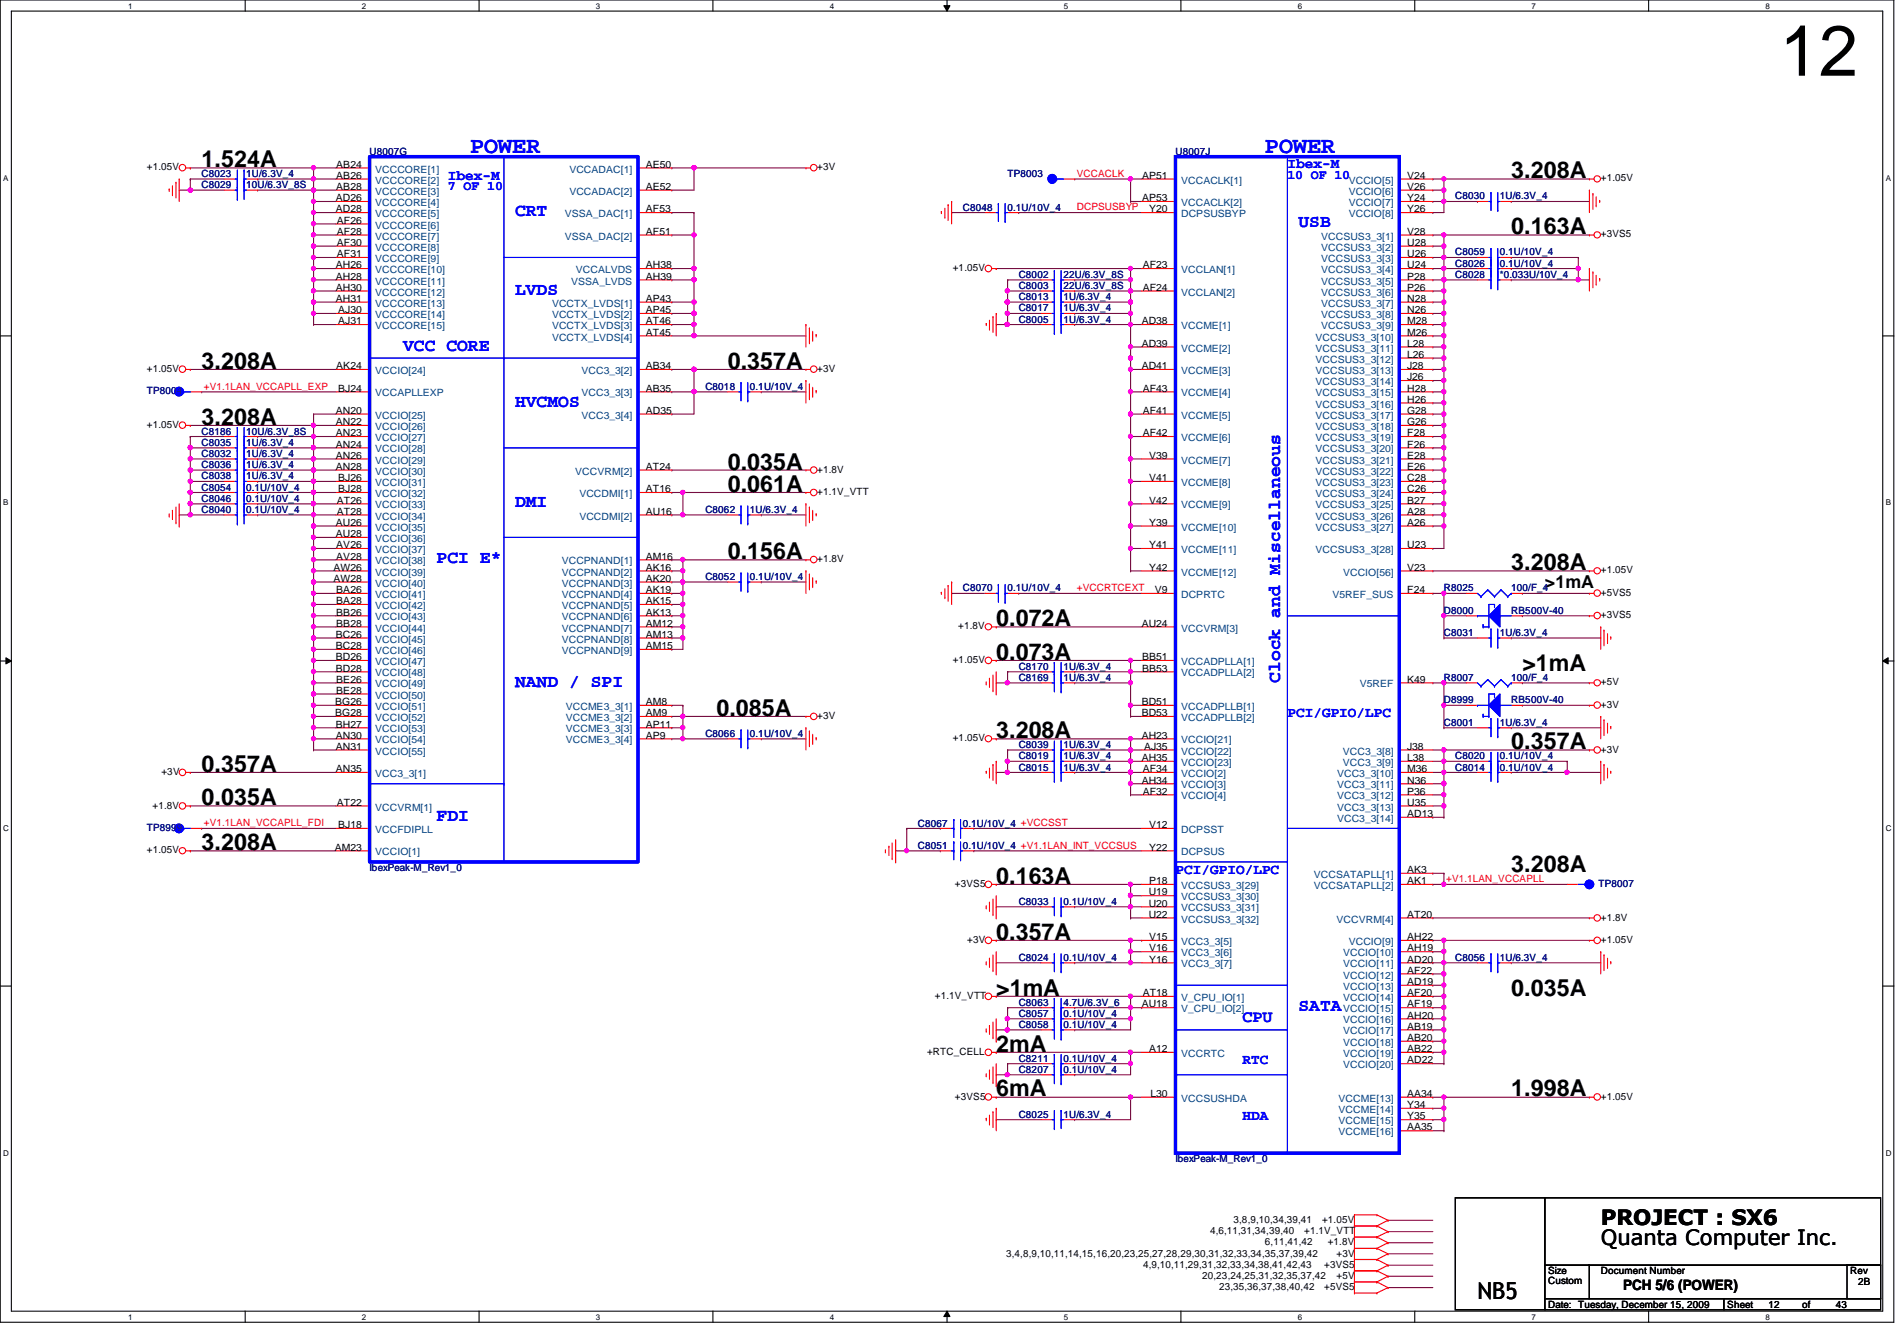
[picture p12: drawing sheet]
<svg xmlns="http://www.w3.org/2000/svg" width="297mm" height="210mm" viewBox="0 0 297 210" stroke-linecap="round" stroke-linejoin="round" font-family="sans-serif">
<defs><g id="words">
<text font-size="11.2" x="278.7" y="11.9">12</text>
<g font-size="3.6">
<text x="31.6" y="26.2">1.524A</text>
<text x="236.6" y="27.9">3.208A</text>
<text x="236.6" y="36.7">0.163A</text>
<text x="31.6" y="57.7">3.208A</text>
<text x="114" y="57.7">0.357A</text>
<text x="31.6" y="66.5">3.208A</text>
<text x="114" y="73.5">0.035A</text>
<text x="114" y="77">0.061A</text>
<text x="114" y="87.5">0.156A</text>
<text x="236.6" y="89.2">3.208A</text>
<text x="156" y="98">0.072A</text>
<text x="156" y="103.3">0.073A</text>
<text x="238.4" y="105">&gt;1mA</text>
<text x="112.2" y="112">0.085A</text>
<text x="156" y="115.5">3.208A</text>
<text x="236.6" y="117.3">0.357A</text>
<text x="31.6" y="120.8">0.357A</text>
<text x="31.6" y="126.1">0.035A</text>
<text x="31.6" y="133.1">3.208A</text>
<text x="236.6" y="136.6">3.208A</text>
<text x="156" y="138.3">0.163A</text>
<text x="156" y="147.1">0.357A</text>
<text x="156" y="155.8">&gt;1mA</text>
<text x="236.6" y="155.8">0.035A</text>
<text x="156" y="164.6">2mA</text>
<text x="156" y="171.6">6mA</text>
<text x="236.6" y="171.6">1.998A</text>
<text x="231.3" y="203.4">NB5</text>
</g>
<g font-size="3.6" fill="#00f">
<text x="73.6" y="24">POWER</text>
<text x="198.1" y="24">POWER</text>
</g>
<g font-size="3.3">
<text x="250.7" y="191.7">PROJECT : SX6</text>
<text x="250.7" y="194.9">Quanta Computer Inc.</text>
</g>
<g font-size="2.8" fill="#00f">
<text x="80.6" y="33.9">CRT</text>
<text x="203.3" y="35.6">USB</text>
<text x="80.6" y="46.1">LVDS</text>
<text x="63.1" y="54.9">VCC CORE</text>
<text x="80.6" y="63.7">HVCMOS</text>
<text x="80.6" y="79.4">DMI</text>
<text x="68.4" y="88.2">PCI E*</text>
<text x="80.6" y="107.5">NAND / SPI</text>
<text x="200.4" y="106.9" transform="rotate(-90 200.4 106.9)">Clock and Miscellaneous</text>
<text x="68.4" y="128.5">FDI</text>
<text x="203.3" y="158.3">SATA</text>
</g>
<text font-size="2.8" x="241.9" y="92">&gt;1mA</text>
<text font-size="2.6" fill="#00f" x="194.6" y="159.9">CPU</text>
<g font-size="2.2" fill="#00f">
<text x="70.1" y="28.2">Ibex-M</text>
<text x="201.6" y="26.4">Ibex-M</text>
<text x="201.6" y="112.3">PCI/GPIO/LPC</text>
<text x="184.1" y="136.8">PCI/GPIO/LPC</text>
<text x="194.6" y="166.6">RTC</text>
<text x="194.6" y="175.3">HDA</text>
</g>
<text font-size="2.2" x="254.2" y="201.8">PCH 5/6 (POWER)</text>
<g font-size="2.1" fill="#00f">
<text x="70.1" y="29.7">7 OF 10</text>
<text x="201.6" y="28">10 OF 10</text>
</g>
<g font-size="1.6">
<text x="23" y="26.7">+1.05V</text>
<text x="52.7" y="26.2">AB24</text>
<text x="52.7" y="28">AB26</text>
<text x="52.7" y="29.7">AB28</text>
<text x="101.1" y="26.2">AE50</text>
<text x="101.1" y="29.7">AE52</text>
<text x="128" y="26.7">+3V</text>
<text x="178.9" y="28">AP51</text>
<text x="220.3" y="28">V24</text>
<text x="220.3" y="29.7">V26</text>
<text x="250.7" y="28.4">+1.05V</text>
<text x="52.6" y="31.5">AD26</text>
<text x="52.6" y="33.2">AD28</text>
<text x="52.7" y="35">AF26</text>
<text x="101.1" y="33.2">AF53</text>
<text x="178.9" y="31.5">AP53</text>
<text x="180" y="33.2">Y20</text>
<text x="220.3" y="31.5">Y24</text>
<text x="220.3" y="33.2">Y26</text>
<text x="52.6" y="42">AH26</text>
<text x="52.7" y="36.7">AF28</text>
<text x="52.7" y="38.5">AF30</text>
<text x="52.7" y="40.3">AF31</text>
<text x="101.1" y="42">AH38</text>
<text x="101.1" y="36.7">AF51</text>
<text x="178.9" y="42">AF23</text>
<text x="220.3" y="42">U24</text>
<text x="220.3" y="40.3">U26</text>
<text x="220.3" y="38.5">U28</text>
<text x="220.3" y="36.7">V28</text>
<text x="250.7" y="37.2">+3VS5</text>
<text x="52.6" y="43.8">AH28</text>
<text x="52.6" y="45.5">AH30</text>
<text x="52.6" y="47.2">AH31</text>
<text x="101.1" y="47.2">AP43</text>
<text x="101.1" y="43.8">AH39</text>
<text x="149.2" y="42.4">+1.05V</text>
<text x="178.9" y="45.5">AF24</text>
<text x="220.3" y="47.2">N28</text>
<text x="220.3" y="45.5">P26</text>
<text x="220.3" y="43.8">P28</text>
<text x="53" y="49">AJ30</text>
<text x="53" y="50.8">AJ31</text>
<text x="101.1" y="49">AP45</text>
<text x="101.1" y="52.5">AT45</text>
<text x="101.1" y="50.8">AT46</text>
<text x="178.8" y="50.8">AD38</text>
<text x="220.3" y="52.5">M26</text>
<text x="220.3" y="50.8">M28</text>
<text x="220.3" y="49">N26</text>
<text x="23" y="58.2">+1.05V</text>
<text x="52.7" y="57.8">AK24</text>
<text x="101.1" y="57.8">AB34</text>
<text x="128" y="58.2">+3V</text>
<text x="178.8" y="54.3">AD39</text>
<text x="178.8" y="57.8">AD41</text>
<text x="220.3" y="59.5">J26</text>
<text x="220.3" y="57.8">J28</text>
<text x="220.3" y="56">L26</text>
<text x="220.3" y="54.3">L28</text>
<text x="52.6" y="64.8">AN20</text>
<text x="53" y="61.3">BJ24</text>
<text x="101.1" y="61.3">AB35</text>
<text x="101.1" y="64.8">AD35</text>
<text x="178.9" y="64.8">AF41</text>
<text x="178.9" y="61.3">AF43</text>
<text x="220.3" y="64.8">G28</text>
<text x="220.3" y="63">H26</text>
<text x="220.3" y="61.3">H28</text>
<text x="23" y="67">+1.05V</text>
<text x="52.6" y="68.3">AN23</text>
<text x="52.6" y="70.1">AN24</text>
<text x="52.6" y="71.8">AN26</text>
<text x="52.6" y="66.5">AN22</text>
<text x="178.9" y="68.3">AF42</text>
<text x="180" y="71.8">V39</text>
<text x="220.3" y="71.8">E28</text>
<text x="220.3" y="70.1">F26</text>
<text x="220.3" y="68.3">F28</text>
<text x="220.3" y="66.5">G26</text>
<text x="52.6" y="73.5">AN28</text>
<text x="53" y="75.3">BJ26</text>
<text x="53" y="77">BJ28</text>
<text x="101.1" y="73.5">AT24</text>
<text x="101.1" y="77">AT16</text>
<text x="128" y="77.5">+1.1V_VTT</text>
<text x="128" y="74">+1.8V</text>
<text x="180" y="75.3">V41</text>
<text x="220.3" y="77">C26</text>
<text x="220.3" y="75.3">C28</text>
<text x="220.3" y="73.5">E26</text>
<text x="52.6" y="82.3">AU26</text>
<text x="52.7" y="78.8">AT26</text>
<text x="52.7" y="80.6">AT28</text>
<text x="101.1" y="80.6">AU16</text>
<text x="180" y="78.8">V42</text>
<text x="180" y="82.3">Y39</text>
<text x="220.3" y="82.3">A26</text>
<text x="220.3" y="80.6">A28</text>
<text x="220.3" y="78.8">B27</text>
<text x="52.2" y="89.3">AW26</text>
<text x="52.6" y="84.1">AU28</text>
<text x="52.7" y="85.8">AV26</text>
<text x="52.7" y="87.6">AV28</text>
<text x="101.1" y="89.3">AK16</text>
<text x="101.1" y="87.6">AM16</text>
<text x="128" y="88">+1.8V</text>
<text x="180" y="85.8">Y41</text>
<text x="180" y="89.3">Y42</text>
<text x="220.3" y="85.8">U23</text>
<text x="220.3" y="89.3">V23</text>
<text x="250.7" y="89.7">+1.05V</text>
<text x="52.2" y="91.1">AW28</text>
<text x="52.7" y="92.8">BA26</text>
<text x="52.7" y="94.6">BA28</text>
<text x="101.1" y="92.8">AK19</text>
<text x="101.1" y="91.1">AK20</text>
<text x="101.1" y="94.6">AK15</text>
<text x="180.8" y="92.8">V9</text>
<text x="220.3" y="92.8">F24</text>
<text x="250.7" y="93.3">+5VS5</text>
<text x="52.6" y="99.8">BC26</text>
<text x="52.6" y="101.6">BC28</text>
<text x="52.7" y="96.4">BB26</text>
<text x="52.7" y="98.1">BB28</text>
<text x="101.1" y="96.4">AK13</text>
<text x="101.1" y="98.1">AM12</text>
<text x="101.1" y="99.8">AM13</text>
<text x="101.1" y="101.6">AM15</text>
<text x="150" y="98.5">+1.8V</text>
<text x="178.8" y="98.1">AU24</text>
<text x="250.7" y="96.8">+3VS5</text>
<text x="52.6" y="103.3">BD26</text>
<text x="52.6" y="105.1">BD28</text>
<text x="52.7" y="106.8">BE26</text>
<text x="149.2" y="103.8">+1.05V</text>
<text x="178.9" y="105.1">BB53</text>
<text x="178.9" y="103.3">BB51</text>
<text x="220.3" y="106.8">K49</text>
<text x="250.7" y="107.3">+5V</text>
<text x="52.5" y="110.4">BG26</text>
<text x="52.5" y="112.1">BG28</text>
<text x="52.6" y="113.9">BH27</text>
<text x="52.7" y="108.6">BE28</text>
<text x="101.1" y="110.4">AM8</text>
<text x="101.1" y="112.1">AM9</text>
<text x="101.1" y="113.9">AP11</text>
<text x="128" y="112.5">+3V</text>
<text x="178.8" y="110.4">BD51</text>
<text x="178.8" y="112.1">BD53</text>
<text x="250.7" y="110.8">+3V</text>
<text x="52.6" y="115.6">AN30</text>
<text x="52.6" y="117.3">AN31</text>
<text x="101.1" y="115.6">AP9</text>
<text x="149.2" y="116">+1.05V</text>
<text x="178.8" y="119.1">AH35</text>
<text x="178.8" y="115.6">AH23</text>
<text x="179.2" y="117.3">AJ35</text>
<text x="220.3" y="117.3">J38</text>
<text x="220.3" y="119.1">L38</text>
<text x="250.7" y="117.8">+3V</text>
<text x="25.3" y="121.3">+3V</text>
<text x="52.6" y="120.9">AN35</text>
<text x="178.8" y="122.6">AH34</text>
<text x="178.9" y="120.9">AF34</text>
<text x="178.9" y="124.4">AF32</text>
<text x="220.3" y="120.9">M36</text>
<text x="220.3" y="122.6">N36</text>
<text x="220.3" y="124.4">P36</text>
<text x="23.9" y="126.6">+1.8V</text>
<text x="52.7" y="126.1">AT22</text>
<text x="53" y="129.6">BJ18</text>
<text x="180" y="129.6">V12</text>
<text x="220.3" y="126.1">U35</text>
<text x="220.3" y="127.9">AD13</text>
<text x="23" y="133.6">+1.05V</text>
<text x="52.4" y="133.1">AM23</text>
<text x="180" y="133.1">Y22</text>
<text x="220.3" y="136.7">AK3</text>
<text x="149.5" y="138.8">+3VS5</text>
<text x="179.9" y="140.2">U19</text>
<text x="179.9" y="141.9">U20</text>
<text x="179.9" y="143.6">U22</text>
<text x="180" y="138.4">P18</text>
<text x="220.3" y="143.6">AT20</text>
<text x="220.3" y="138.4">AK1</text>
<text x="151.5" y="147.6">+3V</text>
<text x="180" y="147.2">V15</text>
<text x="180" y="148.9">V16</text>
<text x="220.3" y="148.9">AH19</text>
<text x="220.3" y="147.2">AH22</text>
<text x="250.7" y="144.1">+1.8V</text>
<text x="250.7" y="147.6">+1.05V</text>
<text x="178.9" y="155.9">AT18</text>
<text x="180" y="150.7">Y16</text>
<text x="220.3" y="154.2">AD19</text>
<text x="220.3" y="155.9">AF20</text>
<text x="220.3" y="150.7">AD20</text>
<text x="220.3" y="152.4">AF22</text>
<text x="146.4" y="156.3">+1.1V_VTT</text>
<text x="178.8" y="157.7">AU18</text>
<text x="220.3" y="157.7">AF19</text>
<text x="220.3" y="159.4">AH20</text>
<text x="220.3" y="161.2">AB19</text>
<text x="145.2" y="165.1">+RTC_CELL</text>
<text x="180" y="164.7">A12</text>
<text x="220.3" y="166.5">AD22</text>
<text x="220.3" y="162.9">AB20</text>
<text x="220.3" y="164.7">AB22</text>
<text x="149.5" y="172.1">+3VS5</text>
<text x="180.2" y="171.7">L30</text>
<text x="220.3" y="171.7">AA34</text>
<text x="220.3" y="173.4">Y34</text>
<text x="250.7" y="172.1">+1.05V</text>
<text x="220.3" y="175.2">Y35</text>
<text x="220.3" y="177">AA35</text>
<text x="193.2" y="191.4">3,8,9,10,34,39,41</text>
<text x="207" y="191.4">+1.05V</text>
<text x="157.6" y="196.7">3,4,8,9,10,11,14,15,16,20,23,25,27,28,29,30,31,32,33,34,35,37,39,42</text>
<text x="189.5" y="193.2">4,6,11,31,34,39,40</text>
<text x="198.1" y="194.9">6,11,41,42</text>
<text x="204.2" y="193.2">+1.1V_VTT</text>
<text x="207.9" y="194.9">+1.8V</text>
<text x="209.3" y="196.7">+3V</text>
<text x="179" y="198.4">4,9,10,11,29,31,32,33,34,38,41,42,43</text>
<text x="188.3" y="200.2">20,23,24,25,31,32,35,37,42</text>
<text x="190.9" y="201.9">23,35,36,37,38,40,42</text>
<text x="207.3" y="198.4">+3VS5</text>
<text x="207.3" y="201.9">+5VS5</text>
<text x="209.3" y="200.2">+5V</text>
<text x="242.4" y="199.5">Size</text>
<text x="242.4" y="201">Custom</text>
<text x="250.7" y="199.5">Document Number</text>
<text x="289.7" y="199.5">Rev</text>
<text x="291" y="201.2">2B</text>
<text x="242.4" y="204.7">Date: Tuesday, December 15, 2009</text>
<text x="270.5" y="204.7">Sheet</text>
<text x="276.9" y="204.7">12</text>
<text x="282.2" y="204.7">of</text>
<text x="287.4" y="204.7">43</text>
</g>
<g font-size="1.6" fill="#000080">
<text x="31.6" y="27.7">C8023</text>
<text x="31.6" y="29.5">C8029</text>
<text x="38.6" y="27.7">1U/6.3V_4</text>
<text x="38.6" y="29.5">10U/6.3V_8S</text>
<text x="57.9" y="24.2">U8007G</text>
<text x="157.8" y="27.7">TP8003</text>
<text x="184.1" y="24.2">U8007J</text>
<text x="150.7" y="33">C8048</text>
<text x="157.8" y="33">0.1U/10V_4</text>
<text x="227.9" y="31.2">C8030</text>
<text x="234.9" y="31.2">1U/6.3V_4</text>
<text x="227.9" y="40">C8059</text>
<text x="227.9" y="41.7">C8026</text>
<text x="234.9" y="40">0.1U/10V_4</text>
<text x="234.9" y="41.7">0.1U/10V_4</text>
<text x="159.5" y="47">C8013</text>
<text x="159.5" y="43.5">C8002</text>
<text x="159.5" y="45.3">C8003</text>
<text x="166.5" y="47">1U/6.3V_4</text>
<text x="166.5" y="43.5">22U/6.3V_8S</text>
<text x="166.5" y="45.3">22U/6.3V_8S</text>
<text x="227.9" y="43.5">C8028</text>
<text x="234.9" y="43.5">*0.033U/10V_4</text>
<text x="159.5" y="50.5">C8005</text>
<text x="159.5" y="48.7">C8017</text>
<text x="166.5" y="50.5">1U/6.3V_4</text>
<text x="166.5" y="48.7">1U/6.3V_4</text>
<text x="23" y="61.7">TP8004</text>
<text x="110.4" y="61">C8018</text>
<text x="117.4" y="61">0.1U/10V_4</text>
<text x="31.6" y="68">C8186</text>
<text x="31.6" y="71.5">C8032</text>
<text x="31.6" y="69.8">C8035</text>
<text x="38.6" y="68">10U/6.3V_8S</text>
<text x="38.6" y="71.5">1U/6.3V_4</text>
<text x="38.6" y="69.8">1U/6.3V_4</text>
<text x="31.6" y="73.3">C8036</text>
<text x="31.6" y="76.8">C8054</text>
<text x="31.6" y="75">C8038</text>
<text x="38.6" y="73.3">1U/6.3V_4</text>
<text x="38.6" y="76.8">0.1U/10V_4</text>
<text x="38.6" y="75">1U/6.3V_4</text>
<text x="31.6" y="78.5">C8046</text>
<text x="31.6" y="80.3">C8040</text>
<text x="38.6" y="78.5">0.1U/10V_4</text>
<text x="38.6" y="80.3">0.1U/10V_4</text>
<text x="110.4" y="80.3">C8062</text>
<text x="117.4" y="80.3">1U/6.3V_4</text>
<text x="110.4" y="90.8">C8052</text>
<text x="117.4" y="90.8">0.1U/10V_4</text>
<text x="150.7" y="92.5">C8070</text>
<text x="157.8" y="92.5">0.1U/10V_4</text>
<text x="226.1" y="92.5">R8025</text>
<text x="236.6" y="92.5">100/F_4</text>
<text x="226.1" y="99.6">C8031</text>
<text x="226.1" y="96.1">D8000</text>
<text x="234.9" y="99.6">1U/6.3V_4</text>
<text x="236.6" y="96.1">RB500V-40</text>
<text x="159.5" y="104.8">C8170</text>
<text x="159.5" y="106.6">C8169</text>
<text x="166.5" y="104.8">1U/6.3V_4</text>
<text x="166.5" y="106.6">1U/6.3V_4</text>
<text x="226.1" y="106.6">R8007</text>
<text x="236.6" y="106.6">100/F_4</text>
<text x="226.1" y="110.1">D8999</text>
<text x="226.1" y="113.6">C8001</text>
<text x="234.9" y="113.6">1U/6.3V_4</text>
<text x="236.6" y="110.1">RB500V-40</text>
<text x="110.4" y="115.4">C8066</text>
<text x="117.4" y="115.4">0.1U/10V_4</text>
<text x="159.5" y="117.1">C8039</text>
<text x="159.5" y="118.8">C8019</text>
<text x="166.5" y="117.1">1U/6.3V_4</text>
<text x="166.5" y="118.8">1U/6.3V_4</text>
<text x="227.9" y="118.8">C8020</text>
<text x="234.9" y="118.8">0.1U/10V_4</text>
<text x="159.5" y="120.6">C8015</text>
<text x="166.5" y="120.6">1U/6.3V_4</text>
<text x="227.9" y="120.6">C8014</text>
<text x="234.9" y="120.6">0.1U/10V_4</text>
<text x="23" y="130">TP8999</text>
<text x="143.7" y="129.4">C8067</text>
<text x="150.7" y="129.4">0.1U/10V_4 +VCCSST</text>
<text x="57.9" y="136.4">IbexPeak-M_Rev1_0</text>
<text x="143.7" y="132.9">C8051</text>
<text x="150.7" y="132.9">0.1U/10V_4 +V1.1LAN_INT_VCCSUS</text>
<text x="159.5" y="141.6">C8033</text>
<text x="166.5" y="141.6">0.1U/10V_4</text>
<text x="250.3" y="138.8">TP8007</text>
<text x="159.5" y="150.4">C8024</text>
<text x="166.5" y="150.4">0.1U/10V_4</text>
<text x="227.9" y="150.4">C8056</text>
<text x="234.9" y="150.4">1U/6.3V_4</text>
<text x="159.5" y="159.2">C8057</text>
<text x="159.5" y="157.4">C8063</text>
<text x="159.5" y="160.9">C8058</text>
<text x="166.5" y="159.2">0.1U/10V_4</text>
<text x="166.5" y="157.4">4.7U/6.3V_6</text>
<text x="166.5" y="160.9">0.1U/10V_4</text>
<text x="159.5" y="166.2">C8211</text>
<text x="159.5" y="167.9">C8207</text>
<text x="166.5" y="166.2">0.1U/10V_4</text>
<text x="166.5" y="167.9">0.1U/10V_4</text>
<text x="159.5" y="174.9">C8025</text>
<text x="166.5" y="174.9">1U/6.3V_4</text>
<text x="184.1" y="181.9">IbexPeak-M_Rev1_0</text>
</g>
<g font-size="1.6" fill="#004080">
<text x="58.8" y="27">VCCCORE[1]</text>
<text x="58.8" y="28.7">VCCCORE[2]</text>
<text x="89.2" y="27">VCCADAC[1]</text>
<text x="185" y="28.7">VCCACLK[1]</text>
<text x="211.2" y="28.7">VCCIO[5]</text>
<text x="58.8" y="30.5">VCCCORE[3]</text>
<text x="58.8" y="32.3">VCCCORE[4]</text>
<text x="58.8" y="34">VCCCORE[5]</text>
<text x="58.8" y="35.8">VCCCORE[6]</text>
<text x="88.4" y="34">VSSA_DAC[1]</text>
<text x="89.2" y="30.5">VCCADAC[2]</text>
<text x="185" y="34">DCPSUSBYP</text>
<text x="185" y="32.3">VCCACLK[2]</text>
<text x="211.2" y="30.5">VCCIO[6]</text>
<text x="211.2" y="32.3">VCCIO[7]</text>
<text x="211.2" y="34">VCCIO[8]</text>
<text x="58.8" y="37.5">VCCCORE[7]</text>
<text x="58.8" y="39.2">VCCCORE[8]</text>
<text x="58.8" y="41">VCCCORE[9]</text>
<text x="88.4" y="37.5">VSSA_DAC[2]</text>
<text x="206.9" y="41">VCCSUS3_3[3]</text>
<text x="206.9" y="39.2">VCCSUS3_3[2]</text>
<text x="206.9" y="37.5">VCCSUS3_3[1]</text>
<text x="58.8" y="42.8">VCCCORE[10]</text>
<text x="58.8" y="44.5">VCCCORE[11]</text>
<text x="58.8" y="46.3">VCCCORE[12]</text>
<text x="89.4" y="44.5">VSSA_LVDS</text>
<text x="90.2" y="42.8">VCCALVDS</text>
<text x="185" y="42.8">VCCLAN[1]</text>
<text x="185" y="46.3">VCCLAN[2]</text>
<text x="206.9" y="46.3">VCCSUS3_3[6]</text>
<text x="206.9" y="44.5">VCCSUS3_3[5]</text>
<text x="206.9" y="42.8">VCCSUS3_3[4]</text>
<text x="58.8" y="48">VCCCORE[13]</text>
<text x="58.8" y="49.8">VCCCORE[14]</text>
<text x="58.8" y="51.5">VCCCORE[15]</text>
<text x="86.4" y="48">VCCTX_LVDS[1]</text>
<text x="86.4" y="49.8">VCCTX_LVDS[2]</text>
<text x="86.4" y="53.3">VCCTX_LVDS[4]</text>
<text x="86.4" y="51.5">VCCTX_LVDS[3]</text>
<text x="185" y="51.5">VCCME[1]</text>
<text x="206" y="53.3">VCCSUS3_3[10]</text>
<text x="206.9" y="51.5">VCCSUS3_3[9]</text>
<text x="206.9" y="49.8">VCCSUS3_3[8]</text>
<text x="206.9" y="48">VCCSUS3_3[7]</text>
<text x="58.8" y="58.5">VCCIO[24]</text>
<text x="91.1" y="58.5">VCC3_3[2]</text>
<text x="185" y="55">VCCME[2]</text>
<text x="185" y="58.5">VCCME[3]</text>
<text x="206" y="58.5">VCCSUS3_3[13]</text>
<text x="206" y="56.8">VCCSUS3_3[12]</text>
<text x="206" y="55">VCCSUS3_3[11]</text>
<text x="58.8" y="62.1">VCCAPLLEXP</text>
<text x="58.8" y="65.5">VCCIO[25]</text>
<text x="91.1" y="62.1">VCC3_3[3]</text>
<text x="91.1" y="65.5">VCC3_3[4]</text>
<text x="185" y="65.5">VCCME[5]</text>
<text x="185" y="62.1">VCCME[4]</text>
<text x="206" y="65.5">VCCSUS3_3[17]</text>
<text x="206" y="63.8">VCCSUS3_3[16]</text>
<text x="206" y="62.1">VCCSUS3_3[15]</text>
<text x="206" y="60.3">VCCSUS3_3[14]</text>
<text x="58.8" y="69">VCCIO[27]</text>
<text x="58.8" y="70.8">VCCIO[28]</text>
<text x="58.8" y="67.3">VCCIO[26]</text>
<text x="185" y="69">VCCME[6]</text>
<text x="206" y="70.8">VCCSUS3_3[20]</text>
<text x="206" y="69">VCCSUS3_3[19]</text>
<text x="206" y="67.3">VCCSUS3_3[18]</text>
<text x="58.8" y="72.6">VCCIO[29]</text>
<text x="58.8" y="74.3">VCCIO[30]</text>
<text x="58.8" y="76.1">VCCIO[31]</text>
<text x="58.8" y="77.8">VCCIO[32]</text>
<text x="90.1" y="74.3">VCCVRM[2]</text>
<text x="90.7" y="77.8">VCCDMI[1]</text>
<text x="185" y="72.6">VCCME[7]</text>
<text x="185" y="76.1">VCCME[8]</text>
<text x="206" y="77.8">VCCSUS3_3[24]</text>
<text x="206" y="76.1">VCCSUS3_3[23]</text>
<text x="206" y="74.3">VCCSUS3_3[22]</text>
<text x="206" y="72.6">VCCSUS3_3[21]</text>
<text x="58.8" y="79.6">VCCIO[33]</text>
<text x="58.8" y="81.3">VCCIO[34]</text>
<text x="58.8" y="83.1">VCCIO[35]</text>
<text x="90.7" y="81.3">VCCDMI[2]</text>
<text x="185" y="79.6">VCCME[9]</text>
<text x="185" y="83.1">VCCME[10]</text>
<text x="206" y="83.1">VCCSUS3_3[27]</text>
<text x="206" y="81.3">VCCSUS3_3[26]</text>
<text x="206" y="79.6">VCCSUS3_3[25]</text>
<text x="58.8" y="84.8">VCCIO[36]</text>
<text x="58.8" y="86.6">VCCIO[37]</text>
<text x="58.8" y="88.3">VCCIO[38]</text>
<text x="88" y="88.3">VCCPNAND[1]</text>
<text x="185" y="86.6">VCCME[11]</text>
<text x="206" y="86.6">VCCSUS3_3[28]</text>
<text x="58.8" y="90.1">VCCIO[39]</text>
<text x="58.8" y="91.8">VCCIO[40]</text>
<text x="58.8" y="93.6">VCCIO[41]</text>
<text x="58.8" y="95.3">VCCIO[42]</text>
<text x="88" y="93.6">VCCPNAND[4]</text>
<text x="88" y="91.8">VCCPNAND[3]</text>
<text x="88" y="95.3">VCCPNAND[5]</text>
<text x="88" y="90.1">VCCPNAND[2]</text>
<text x="185" y="90.1">VCCME[12]</text>
<text x="185" y="93.6">DCPRTC</text>
<text x="208.7" y="93.6">V5REF_SUS</text>
<text x="210.3" y="90.1">VCCIO[56]</text>
<text x="58.8" y="97.1">VCCIO[43]</text>
<text x="58.8" y="98.8">VCCIO[44]</text>
<text x="58.8" y="100.6">VCCIO[45]</text>
<text x="88" y="97.1">VCCPNAND[6]</text>
<text x="88" y="98.8">VCCPNAND[7]</text>
<text x="88" y="100.6">VCCPNAND[8]</text>
<text x="185" y="98.8">VCCVRM[3]</text>
<text x="58.8" y="102.4">VCCIO[46]</text>
<text x="58.8" y="104.1">VCCIO[47]</text>
<text x="58.8" y="105.9">VCCIO[48]</text>
<text x="58.8" y="107.6">VCCIO[49]</text>
<text x="88" y="102.4">VCCPNAND[9]</text>
<text x="185" y="105.9">VCCADPLLA[2]</text>
<text x="185" y="104.1">VCCADPLLA[1]</text>
<text x="212.9" y="107.6">V5REF</text>
<text x="58.8" y="109.3">VCCIO[50]</text>
<text x="58.8" y="111.1">VCCIO[51]</text>
<text x="58.8" y="112.9">VCCIO[52]</text>
<text x="88.6" y="111.1">VCCME3_3[1]</text>
<text x="88.6" y="112.9">VCCME3_3[2]</text>
<text x="185" y="111.1">VCCADPLLB[1]</text>
<text x="185" y="112.9">VCCADPLLB[2]</text>
<text x="58.8" y="116.4">VCCIO[54]</text>
<text x="58.8" y="118.1">VCCIO[55]</text>
<text x="58.8" y="114.6">VCCIO[53]</text>
<text x="88.6" y="114.6">VCCME3_3[3]</text>
<text x="88.6" y="116.4">VCCME3_3[4]</text>
<text x="185" y="118.1">VCCIO[22]</text>
<text x="185" y="119.9">VCCIO[23]</text>
<text x="185" y="116.4">VCCIO[21]</text>
<text x="210.3" y="118.1">VCC3_3[8]</text>
<text x="210.3" y="119.9">VCC3_3[9]</text>
<text x="58.8" y="121.6">VCC3_3[1]</text>
<text x="185" y="121.6">VCCIO[2]</text>
<text x="185" y="123.4">VCCIO[3]</text>
<text x="185" y="125.1">VCCIO[4]</text>
<text x="209.4" y="121.6">VCC3_3[10]</text>
<text x="209.4" y="123.4">VCC3_3[11]</text>
<text x="209.4" y="125.1">VCC3_3[12]</text>
<text x="58.8" y="126.9">VCCVRM[1]</text>
<text x="58.8" y="130.4">VCCFDIPLL</text>
<text x="185" y="130.4">DCPSST</text>
<text x="209.4" y="126.9">VCC3_3[13]</text>
<text x="209.4" y="128.7">VCC3_3[14]</text>
<text x="58.8" y="133.9">VCCIO[1]</text>
<text x="185" y="133.9">DCPSUS</text>
<text x="205.7" y="137.4">VCCSATAPLL[1]</text>
<text x="185" y="139.1">VCCSUS3_3[29]</text>
<text x="185" y="140.9">VCCSUS3_3[30]</text>
<text x="185" y="142.7">VCCSUS3_3[31]</text>
<text x="205.7" y="139.1">VCCSATAPLL[2]</text>
<text x="185" y="147.9">VCC3_3[5]</text>
<text x="185" y="149.7">VCC3_3[6]</text>
<text x="185" y="144.4">VCCSUS3_3[32]</text>
<text x="209.3" y="144.4">VCCVRM[4]</text>
<text x="210.3" y="149.7">VCCIO[10]</text>
<text x="211.2" y="147.9">VCCIO[9]</text>
<text x="185" y="151.4">VCC3_3[7]</text>
<text x="210.3" y="154.9">VCCIO[13]</text>
<text x="210.3" y="151.4">VCCIO[11]</text>
<text x="210.3" y="153.2">VCCIO[12]</text>
<text x="185" y="156.7">V_CPU_IO[1]</text>
<text x="185" y="158.5">V_CPU_IO[2]</text>
<text x="210.3" y="156.7">VCCIO[14]</text>
<text x="210.3" y="158.5">VCCIO[15]</text>
<text x="210.3" y="160.2">VCCIO[16]</text>
<text x="210.3" y="161.9">VCCIO[17]</text>
<text x="185" y="165.4">VCCRTC</text>
<text x="210.3" y="167.2">VCCIO[20]</text>
<text x="210.3" y="163.7">VCCIO[18]</text>
<text x="210.3" y="165.4">VCCIO[19]</text>
<text x="185" y="172.5">VCCSUSHDA</text>
<text x="209.6" y="172.5">VCCME[13]</text>
<text x="209.6" y="174.2">VCCME[14]</text>
<text x="209.6" y="176">VCCME[15]</text>
<text x="209.6" y="177.7">VCCME[16]</text>
</g>
<g font-size="1.6" fill="#f00">
<text x="168.6" y="27.7">VCCACLK</text>
<text x="168.6" y="32.9">DCPSUSBYP</text>
<text x="31.9" y="61">+V1.1LAN_VCCAPLL_EXP</text>
<text x="168.6" y="92.5">+VCCRTCEXT</text>
<text x="31.9" y="129.3">+V1.1LAN_VCCAPLL_FDI</text>
<text x="226.4" y="138.1">+V1.1LAN_VCCAPLL</text>
</g>
<g font-size="1.3">
<text x="20.1" y="1.4">1</text>
<text x="56.7" y="1.4">2</text>
<text x="93.3" y="1.4">3</text>
<text x="129.9" y="1.4">4</text>
<text x="166.6" y="1.4">5</text>
<text x="203.2" y="1.4">6</text>
<text x="239.8" y="1.4">7</text>
<text x="276.4" y="1.4">8</text>
<text x=".5" y="28.3">A</text>
<text x="295.3" y="28.3">A</text>
<text x=".5" y="79.1">B</text>
<text x="295.3" y="79.1">B</text>
<text x=".5" y="130">C</text>
<text x="295.3" y="130">C</text>
<text x=".5" y="180.9">D</text>
<text x="295.3" y="180.9">D</text>
<text x="20.1" y="206.6">1</text>
<text x="56.7" y="206.6">2</text>
<text x="93.3" y="206.6">3</text>
<text x="129.9" y="206.6">4</text>
<text x="166.6" y="206.6">5</text>
<text x="203.2" y="206.6">6</text>
<text x="239.8" y="206.6">7</text>
<text x="276.4" y="206.6">8</text>
</g>
</g></defs>
<path d="M0 0h296.5v207h-296.5zM1.8 1.7h293v203.5h-293z" fill="none" stroke="#000" stroke-width=".17"/>
<g fill="#fff">
<path d="M20.1 .2h.6v1.4h-.6z"/>
<path d="M20.1 205.4h.6v1.4h-.6z"/>
</g>
<path d="M38.4 0v1.7M38.4 205.2v1.8" fill="none" stroke="#000" stroke-width=".17"/>
<g fill="#fff">
<path d="M56.7 .2h.7v1.4h-.7z"/>
<path d="M56.7 205.4h.7v1.4h-.7z"/>
</g>
<path d="M75 0v1.7M75 205.2v1.8" fill="none" stroke="#000" stroke-width=".17"/>
<g fill="#fff">
<path d="M93.3 .2h.7v1.4h-.7z"/>
<path d="M93.3 205.4h.7v1.4h-.7z"/>
</g>
<path d="M111.6 0v1.7M111.6 205.2v1.8" fill="none" stroke="#000" stroke-width=".17"/>
<g fill="#fff">
<path d="M129.9 .2h.7v1.4h-.7z"/>
<path d="M129.9 205.4h.7v1.4h-.7z"/>
</g>
<path d="M148.3 0v1.7M148.3 205.2v1.8" fill="none" stroke="#000" stroke-width=".17"/>
<path d="M147.8 .9h1l-.5 .8zM148.3 205.2l.5 .9h-1z" fill="#000"/>
<path d="M147.8 .9h1l-.5 .8zM148.3 205.2l.5 .9h-1z" fill="none" stroke="#000" stroke-width=".16"/>
<g fill="#fff">
<path d="M166.6 .2h.7v1.4h-.7z"/>
<path d="M166.6 205.4h.7v1.4h-.7z"/>
</g>
<path d="M184.9 0v1.7M184.9 205.2v1.8" fill="none" stroke="#000" stroke-width=".17"/>
<g fill="#fff">
<path d="M203.2 .2h.7v1.4h-.7z"/>
<path d="M203.2 205.4h.7v1.4h-.7z"/>
</g>
<path d="M221.5 0v1.7M221.5 205.2v1.8" fill="none" stroke="#000" stroke-width=".17"/>
<g fill="#fff">
<path d="M239.8 .2h.7v1.4h-.7z"/>
<path d="M239.8 205.4h.7v1.4h-.7z"/>
</g>
<path d="M258.1 0v1.7M258.1 205.2v1.8" fill="none" stroke="#000" stroke-width=".17"/>
<g fill="#fff">
<path d="M276.4 .2h.7v1.4h-.7z"/>
<path d="M276.4 205.4h.7v1.4h-.7z"/>
<path d="M.5 27.1h.8v1.4h-.8z"/>
<path d="M295.3 27.1h.8v1.4h-.8z"/>
<path d="M.5 78h.8v1.4h-.8z"/>
<path d="M295.3 78h.8v1.4h-.8z"/>
</g>
<path d="M0 52.6h1.8M294.8 52.6h1.7" fill="none" stroke="#000" stroke-width=".17"/>
<g fill="#fff">
<path d="M.5 128.9h.9v1.4h-.9z"/>
<path d="M295.3 128.9h.9v1.4h-.9z"/>
</g>
<path d="M0 103.5h1.8M294.8 103.5h1.7" fill="none" stroke="#000" stroke-width=".17"/>
<path d="M.9 103l.9 .5-.9 .4zM294.8 103.5l.9-.5v.9z" fill="#000"/>
<path d="M.9 103l.9 .5-.9 .4zM294.8 103.5l.9-.5v.9z" fill="none" stroke="#000" stroke-width=".16"/>
<g fill="#fff">
<path d="M.5 179.7h.9v1.4h-.9z"/>
<path d="M295.3 179.7h.9v1.4h-.9z"/>
</g>
<path d="M0 154.3h1.8M294.8 154.3h1.7" fill="none" stroke="#000" stroke-width=".17"/>
<path d="M49.1 26.3h.1M49.1 28h.1M49.1 26.3h3.5M49.1 28h3.5" fill="none" stroke="#800040" stroke-width=".17"/>
<circle cx="49.1" cy="28" r=".32" fill="#f0f"/>
<circle cx="49.1" cy="28" r=".32" fill="none" stroke="#f0f" stroke-width=".17"/>
<g fill="none" stroke="#800040" stroke-width=".17">
<path d="M49.1 29.8h.1M49.1 31.5h.1M49.1 33.3h.1M49.1 35.1h.1M49.1 36.8h.1M49.1 38.5h.1M49.1 29.8h3.5M49.1 31.5h3.5M49.1 33.3h3.5M49.1 35.1h3.5M49.1 36.8h3.5M49.1 38.5h3.5"/>
<path d="M49.1 40.3h.1M49.1 40.3h3.5"/>
</g>
<circle cx="49.1" cy="40.3" r=".32" fill="#f0f"/>
<circle cx="49.1" cy="40.3" r=".32" fill="none" stroke="#f0f" stroke-width=".17"/>
<path d="M49.1 42h.1M49.1 43.8h.1M49.1 45.6h.1M49.1 47.3h.1M49.1 42h3.5M49.1 43.8h3.5M49.1 45.6h3.5M49.1 47.3h3.5" fill="none" stroke="#800040" stroke-width=".17"/>
<circle cx="49.1" cy="47.3" r=".33" fill="#f0f"/>
<circle cx="49.1" cy="47.3" r=".33" fill="none" stroke="#f0f" stroke-width=".17"/>
<path d="M49.1 49.1h.1M49.1 50.8h.1M49.1 49.1h3.5M49.1 50.8h3.5M49.1 49.1v1.7" fill="none" stroke="#800040" stroke-width=".17"/>
<circle cx="49.1" cy="49" r=".32" fill="#f0f"/>
<circle cx="49.1" cy="49" r=".32" fill="none" stroke="#f0f" stroke-width=".17"/>
<path d="M49.1 43.8h.1M49.1 43.8v1.8" fill="none" stroke="#800040" stroke-width=".17"/>
<circle cx="49.1" cy="43.8" r=".33" fill="#f0f"/>
<circle cx="49.1" cy="43.8" r=".33" fill="none" stroke="#f0f" stroke-width=".17"/>
<path d="M49.1 36.8h.1M49.1 36.8v1.7" fill="none" stroke="#800040" stroke-width=".17"/>
<circle cx="49.1" cy="36.8" r=".32" fill="#f0f"/>
<circle cx="49.1" cy="36.8" r=".32" fill="none" stroke="#f0f" stroke-width=".17"/>
<path d="M49.1 35.1h.1M49.1 35.1v1.7" fill="none" stroke="#800040" stroke-width=".17"/>
<circle cx="49.1" cy="35" r=".33" fill="#f0f"/>
<circle cx="49.1" cy="35" r=".33" fill="none" stroke="#f0f" stroke-width=".17"/>
<path d="M49.1 33.3h.1M49.1 33.3v1.8" fill="none" stroke="#800040" stroke-width=".17"/>
<circle cx="49.1" cy="33.2" r=".32" fill="#f0f"/>
<circle cx="49.1" cy="33.2" r=".32" fill="none" stroke="#f0f" stroke-width=".17"/>
<path d="M49.1 31.5h.1M49.1 31.5v1.8" fill="none" stroke="#800040" stroke-width=".17"/>
<circle cx="49.1" cy="31.5" r=".32" fill="#f0f"/>
<circle cx="49.1" cy="31.5" r=".32" fill="none" stroke="#f0f" stroke-width=".17"/>
<path d="M49.1 29.8h.1M49.1 29.8v1.7" fill="none" stroke="#800040" stroke-width=".17"/>
<circle cx="49.1" cy="29.8" r=".33" fill="#f0f"/>
<circle cx="49.1" cy="29.8" r=".33" fill="none" stroke="#f0f" stroke-width=".17"/>
<path d="M49.1 28h.1M49.1 26.3h.1M49.1 26.3v3.5M49.1 47.3h.1M49.1 45.6h.1M49.1 45.6v3.5" fill="none" stroke="#800040" stroke-width=".17"/>
<circle cx="49.1" cy="45.5" r=".32" fill="#f0f"/>
<circle cx="49.1" cy="45.5" r=".32" fill="none" stroke="#f0f" stroke-width=".17"/>
<path d="M49.1 42h.1M49.1 42v1.8" fill="none" stroke="#800040" stroke-width=".17"/>
<circle cx="49.1" cy="42" r=".32" fill="#f0f"/>
<circle cx="49.1" cy="42" r=".32" fill="none" stroke="#f0f" stroke-width=".17"/>
<path d="M49.1 38.5h.1M49.1 38.5v3.5M49.1 40.3h.1" fill="none" stroke="#800040" stroke-width=".17"/>
<circle cx="49.1" cy="38.5" r=".33" fill="#f0f"/>
<circle cx="49.1" cy="38.5" r=".33" fill="none" stroke="#f0f" stroke-width=".17"/>
<path d="M105.2 26.3h.1M105.2 29.8h.1M105.2 33.3h.1M105.2 26.3h3.5M105.2 33.3h3.5M108.7 26.3h.1M108.7 33.3h.1M108.7 26.3v3.5h-3.5M108.7 33.3v3.5" fill="none" stroke="#800040" stroke-width=".17"/>
<circle cx="108.7" cy="36.8" r=".33" fill="#f0f"/>
<circle cx="108.7" cy="36.8" r=".33" fill="none" stroke="#f0f" stroke-width=".17"/>
<path d="M105.2 36.8h.1M105.2 36.8h3.5M105.2 110.4h.1M105.2 115.7h.1M105.2 110.4h1.7M105.2 115.7h1.7M106.9 110.4h.1M106.9 110.4v1.7" fill="none" stroke="#800040" stroke-width=".17"/>
<circle cx="106.9" cy="115.6" r=".32" fill="#f0f"/>
<circle cx="106.9" cy="115.6" r=".32" fill="none" stroke="#f0f" stroke-width=".17"/>
<path d="M105.2 112.1h.1M105.2 112.1h1.7M106.9 113.9h.1M106.9 113.9v1.8" fill="none" stroke="#800040" stroke-width=".17"/>
<circle cx="106.9" cy="113.9" r=".33" fill="#f0f"/>
<circle cx="106.9" cy="113.9" r=".33" fill="none" stroke="#f0f" stroke-width=".17"/>
<path d="M105.2 113.9h.1M106.9 112.1h.1M106.9 112.1v1.8h-1.7M106.9 112.1h19.3" fill="none" stroke="#800040" stroke-width=".17"/>
<circle cx="106.9" cy="112.1" r=".32" fill="#f0f"/>
<circle cx="106.9" cy="112.1" r=".32" fill="none" stroke="#f0f" stroke-width=".17"/>
<path d="M108.7 26.3h.1M108.7 26.3h17.5" fill="none" stroke="#800040" stroke-width=".17"/>
<circle cx="108.7" cy="26.2" r=".34" fill="#f0f"/>
<circle cx="108.7" cy="26.2" r=".34" fill="none" stroke="#f0f" stroke-width=".17"/>
<path d="M105.2 57.8h.1M105.2 57.8h3.5M108.7 57.8h.1M108.7 57.8v3.5h-3.5M105.2 64.8h.1M105.2 61.3h.1M105.2 64.8h3.5" fill="none" stroke="#800040" stroke-width=".17"/>
<circle cx="108.7" cy="61.3" r=".34" fill="#f0f"/>
<circle cx="108.7" cy="61.3" r=".34" fill="none" stroke="#f0f" stroke-width=".17"/>
<circle cx="108.7" cy="57.8" r=".33" fill="#f0f"/>
<circle cx="108.7" cy="57.8" r=".33" fill="none" stroke="#f0f" stroke-width=".17"/>
<path d="M108.7 57.8h.1M108.7 57.8h17.5" fill="none" stroke="#800040" stroke-width=".17"/>
<circle cx="108.7" cy="57.8" r=".33" fill="#f0f"/>
<circle cx="108.7" cy="57.8" r=".33" fill="none" stroke="#f0f" stroke-width=".17"/>
<path d="M105.2 43.8h.1M105.2 43.8h3.5M108.7 43.8h.1M108.7 43.8v3.5M108.7 61.3h.1M108.7 61.3v3.5M119.2 80.6h.1M119.2 80.6h7M49.1 117.4h.1M49.1 117.4h3.5" fill="none" stroke="#800040" stroke-width=".17"/>
<circle cx="108.7" cy="43.8" r=".34" fill="#f0f"/>
<circle cx="108.7" cy="43.8" r=".34" fill="none" stroke="#f0f" stroke-width=".17"/>
<path d="M105.2 47.3h.1M105.2 50.8h.1M105.2 47.3h3.5M105.2 50.8h3.5M108.7 50.8h.1M108.7 50.8v1.8" fill="none" stroke="#800040" stroke-width=".17"/>
<circle cx="108.7" cy="50.8" r=".33" fill="#f0f"/>
<circle cx="108.7" cy="50.8" r=".33" fill="none" stroke="#f0f" stroke-width=".17"/>
<path d="M108.7 47.3h.1M108.7 47.3v1.8" fill="none" stroke="#800040" stroke-width=".17"/>
<circle cx="108.7" cy="49" r=".33" fill="#f0f"/>
<circle cx="108.7" cy="49" r=".33" fill="none" stroke="#f0f" stroke-width=".17"/>
<circle cx="108.7" cy="47.3" r=".34" fill="#f0f"/>
<circle cx="108.7" cy="47.3" r=".34" fill="none" stroke="#f0f" stroke-width=".17"/>
<path d="M108.7 49.1h.1M108.7 49.1v1.7" fill="none" stroke="#800040" stroke-width=".17"/>
<circle cx="108.7" cy="49" r=".33" fill="#f0f"/>
<circle cx="108.7" cy="49" r=".33" fill="none" stroke="#f0f" stroke-width=".17"/>
<path d="M105.2 42h.1M105.2 42h3.5M108.7 42h.1M108.7 42v1.8" fill="none" stroke="#800040" stroke-width=".17"/>
<circle cx="108.7" cy="42" r=".33" fill="#f0f"/>
<circle cx="108.7" cy="42" r=".33" fill="none" stroke="#f0f" stroke-width=".17"/>
<path d="M105.2 49.1h.1M105.2 49.1h3.5M31.6 61.3h.1M31.6 61.3h21M49.1 66.6h.1M49.1 68.3h.1M49.1 66.6h3.5M49.1 68.3h3.5" fill="none" stroke="#800040" stroke-width=".17"/>
<circle cx="49.1" cy="68.3" r=".32" fill="#f0f"/>
<circle cx="49.1" cy="68.3" r=".32" fill="none" stroke="#f0f" stroke-width=".17"/>
<path d="M49.1 70.1h.1M49.1 71.8h.1M49.1 73.6h.1M49.1 70.1h3.5M49.1 71.8h3.5M49.1 73.6h3.5" fill="none" stroke="#800040" stroke-width=".17"/>
<circle cx="49.1" cy="73.6" r=".33" fill="#f0f"/>
<circle cx="49.1" cy="73.6" r=".33" fill="none" stroke="#f0f" stroke-width=".17"/>
<path d="M49.1 75.4h.1M49.1 77.1h.1M49.1 78.9h.1M49.1 75.4h3.5M49.1 77.1h3.5M49.1 78.9h3.5" fill="none" stroke="#800040" stroke-width=".17"/>
<circle cx="49.1" cy="78.8" r=".33" fill="#f0f"/>
<circle cx="49.1" cy="78.8" r=".33" fill="none" stroke="#f0f" stroke-width=".17"/>
<g fill="none" stroke="#800040" stroke-width=".17">
<path d="M49.1 80.6h.1M49.1 82.3h.1M49.1 84.1h.1M49.1 85.9h.1M49.1 87.6h.1M49.1 91.1h.1M49.1 89.4h.1M49.1 80.6h3.5M49.1 82.3h3.5M49.1 84.1h3.5M49.1 85.9h3.5M49.1 87.6h3.5"/>
<path d="M49.1 91.1h3.5M49.1 89.4h3.5"/>
</g>
<circle cx="49.1" cy="89.3" r=".32" fill="#f0f"/>
<circle cx="49.1" cy="89.3" r=".32" fill="none" stroke="#f0f" stroke-width=".17"/>
<g fill="none" stroke="#800040" stroke-width=".17">
<path d="M49.1 92.9h.1M49.1 94.6h.1M49.1 96.4h.1M49.1 98.1h.1M49.1 99.9h.1M49.1 92.9h3.5M49.1 94.6h3.5M49.1 96.4h3.5M49.1 98.1h3.5M49.1 99.9h3.5M49.1 101.6h.1M49.1 103.4h.1"/>
<path d="M49.1 106.9h.1M49.1 101.6h3.5M49.1 103.4h3.5M49.1 106.9h3.5"/>
</g>
<circle cx="49.1" cy="106.9" r=".32" fill="#f0f"/>
<circle cx="49.1" cy="106.9" r=".32" fill="none" stroke="#f0f" stroke-width=".17"/>
<path d="M49.1 105.2h.1M49.1 108.6h.1M49.1 105.2h3.5M49.1 108.6h3.5" fill="none" stroke="#800040" stroke-width=".17"/>
<circle cx="49.1" cy="108.6" r=".33" fill="#f0f"/>
<circle cx="49.1" cy="108.6" r=".33" fill="none" stroke="#f0f" stroke-width=".17"/>
<path d="M49.1 110.4h.1M49.1 110.4h3.5" fill="none" stroke="#800040" stroke-width=".17"/>
<circle cx="49.1" cy="110.4" r=".32" fill="#f0f"/>
<circle cx="49.1" cy="110.4" r=".32" fill="none" stroke="#f0f" stroke-width=".17"/>
<path d="M49.1 99.9h.1M49.1 99.9v1.7M49.1 112.1h.1M49.1 113.9h.1M49.1 115.7h.1M49.1 112.1h3.5M49.1 113.9h3.5M49.1 115.7h3.5" fill="none" stroke="#800040" stroke-width=".17"/>
<circle cx="49.1" cy="99.9" r=".33" fill="#f0f"/>
<circle cx="49.1" cy="99.9" r=".33" fill="none" stroke="#f0f" stroke-width=".17"/>
<path d="M49.1 85.9h.1M49.1 85.9v1.7" fill="none" stroke="#800040" stroke-width=".17"/>
<circle cx="49.1" cy="85.8" r=".32" fill="#f0f"/>
<circle cx="49.1" cy="85.8" r=".32" fill="none" stroke="#f0f" stroke-width=".17"/>
<path d="M49.1 110.4h.1M49.1 103.4h.1M49.1 103.4v1.8M49.1 110.4v1.7" fill="none" stroke="#800040" stroke-width=".17"/>
<circle cx="49.1" cy="103.4" r=".32" fill="#f0f"/>
<circle cx="49.1" cy="103.4" r=".32" fill="none" stroke="#f0f" stroke-width=".17"/>
<path d="M49.1 82.3h.1M49.1 82.3v1.8" fill="none" stroke="#800040" stroke-width=".17"/>
<circle cx="49.1" cy="82.3" r=".33" fill="#f0f"/>
<circle cx="49.1" cy="82.3" r=".33" fill="none" stroke="#f0f" stroke-width=".17"/>
<path d="M49.1 91.1h.1M49.1 91.1v1.8" fill="none" stroke="#800040" stroke-width=".17"/>
<circle cx="49.1" cy="91.1" r=".33" fill="#f0f"/>
<circle cx="49.1" cy="91.1" r=".33" fill="none" stroke="#f0f" stroke-width=".17"/>
<path d="M49.1 84.1h.1M49.1 84.1v1.8" fill="none" stroke="#800040" stroke-width=".17"/>
<circle cx="49.1" cy="84.1" r=".32" fill="#f0f"/>
<circle cx="49.1" cy="84.1" r=".32" fill="none" stroke="#f0f" stroke-width=".17"/>
<path d="M49.1 80.6h.1M49.1 80.6v1.7" fill="none" stroke="#800040" stroke-width=".17"/>
<circle cx="49.1" cy="80.6" r=".32" fill="#f0f"/>
<circle cx="49.1" cy="80.6" r=".32" fill="none" stroke="#f0f" stroke-width=".17"/>
<path d="M49.1 112.1h.1M49.1 112.1v1.8" fill="none" stroke="#800040" stroke-width=".17"/>
<circle cx="49.1" cy="112.1" r=".32" fill="#f0f"/>
<circle cx="49.1" cy="112.1" r=".32" fill="none" stroke="#f0f" stroke-width=".17"/>
<path d="M49.1 94.6h.1M49.1 94.6v1.8" fill="none" stroke="#800040" stroke-width=".17"/>
<circle cx="49.1" cy="94.6" r=".32" fill="#f0f"/>
<circle cx="49.1" cy="94.6" r=".32" fill="none" stroke="#f0f" stroke-width=".17"/>
<path d="M49.1 92.9h.1M49.1 92.9v1.7" fill="none" stroke="#800040" stroke-width=".17"/>
<circle cx="49.1" cy="92.9" r=".32" fill="#f0f"/>
<circle cx="49.1" cy="92.9" r=".32" fill="none" stroke="#f0f" stroke-width=".17"/>
<path d="M49.1 78.9h.1M49.1 78.9v1.7M49.1 89.4h.1M49.1 89.4v1.7M49.1 108.6h.1M49.1 108.6v1.8" fill="none" stroke="#800040" stroke-width=".17"/>
<circle cx="49.1" cy="78.8" r=".33" fill="#f0f"/>
<circle cx="49.1" cy="78.8" r=".33" fill="none" stroke="#f0f" stroke-width=".17"/>
<path d="M49.1 68.3h.1M49.1 68.3v1.8" fill="none" stroke="#800040" stroke-width=".17"/>
<circle cx="49.1" cy="70.1" r=".33" fill="#f0f"/>
<circle cx="49.1" cy="70.1" r=".33" fill="none" stroke="#f0f" stroke-width=".17"/>
<path d="M49.1 106.9h.1M49.1 105.2h.1M49.1 105.2v3.4" fill="none" stroke="#800040" stroke-width=".17"/>
<circle cx="49.1" cy="105.1" r=".33" fill="#f0f"/>
<circle cx="49.1" cy="105.1" r=".33" fill="none" stroke="#f0f" stroke-width=".17"/>
<path d="M49.1 77.1h.1M49.1 77.1v1.8" fill="none" stroke="#800040" stroke-width=".17"/>
<circle cx="49.1" cy="77.1" r=".32" fill="#f0f"/>
<circle cx="49.1" cy="77.1" r=".32" fill="none" stroke="#f0f" stroke-width=".17"/>
<path d="M49.1 113.9h.1M49.1 113.9v1.8" fill="none" stroke="#800040" stroke-width=".17"/>
<circle cx="49.1" cy="113.9" r=".33" fill="#f0f"/>
<circle cx="49.1" cy="113.9" r=".33" fill="none" stroke="#f0f" stroke-width=".17"/>
<path d="M49.1 96.4h.1M49.1 96.4v1.7" fill="none" stroke="#800040" stroke-width=".17"/>
<circle cx="49.1" cy="96.3" r=".33" fill="#f0f"/>
<circle cx="49.1" cy="96.3" r=".33" fill="none" stroke="#f0f" stroke-width=".17"/>
<path d="M49.1 115.7h.1M49.1 115.7v1.7" fill="none" stroke="#800040" stroke-width=".17"/>
<circle cx="49.1" cy="115.6" r=".32" fill="#f0f"/>
<circle cx="49.1" cy="115.6" r=".32" fill="none" stroke="#f0f" stroke-width=".17"/>
<path d="M49.1 98.1h.1M49.1 98.1v1.8" fill="none" stroke="#800040" stroke-width=".17"/>
<circle cx="49.1" cy="98.1" r=".32" fill="#f0f"/>
<circle cx="49.1" cy="98.1" r=".32" fill="none" stroke="#f0f" stroke-width=".17"/>
<path d="M49.1 101.6h.1M49.1 101.6v1.8" fill="none" stroke="#800040" stroke-width=".17"/>
<circle cx="49.1" cy="101.6" r=".32" fill="#f0f"/>
<circle cx="49.1" cy="101.6" r=".32" fill="none" stroke="#f0f" stroke-width=".17"/>
<path d="M49.1 87.6h.1M49.1 87.6v1.8" fill="none" stroke="#800040" stroke-width=".17"/>
<circle cx="49.1" cy="87.6" r=".33" fill="#f0f"/>
<circle cx="49.1" cy="87.6" r=".33" fill="none" stroke="#f0f" stroke-width=".17"/>
<path d="M29.8 77.1h.1M29.8 77.1h5.3" fill="none" stroke="#800040" stroke-width=".17"/>
<circle cx="29.8" cy="77.1" r=".33" fill="#f0f"/>
<circle cx="29.8" cy="77.1" r=".33" fill="none" stroke="#f0f" stroke-width=".17"/>
<g fill="none" stroke="#800040" stroke-width=".17">
<path d="M29.8 68.3h.1M29.8 70.1h.1M29.8 71.8h.1M29.8 73.6h.1M29.8 68.3h5.3M29.8 70.1h5.3M29.8 71.8h5.3M29.8 73.6h5.3M40.3 68.3h.1M40.3 70.1h.1M40.3 73.6h.1M40.3 75.4h.1"/>
<path d="M40.3 68.3h8.8M40.3 70.1h8.8M40.3 73.6h8.8M40.3 75.4h8.8"/>
</g>
<circle cx="49.1" cy="75.3" r=".32" fill="#f0f"/>
<circle cx="49.1" cy="75.3" r=".32" fill="none" stroke="#f0f" stroke-width=".17"/>
<path d="M29.8 75.4h.1M29.8 75.4h5.3" fill="none" stroke="#800040" stroke-width=".17"/>
<circle cx="29.8" cy="75.3" r=".33" fill="#f0f"/>
<circle cx="29.8" cy="75.3" r=".33" fill="none" stroke="#f0f" stroke-width=".17"/>
<path d="M29.8 80.6h.1M29.8 80.6h5.3" fill="none" stroke="#800040" stroke-width=".17"/>
<circle cx="29.8" cy="80.6" r=".33" fill="#f0f"/>
<circle cx="29.8" cy="80.6" r=".33" fill="none" stroke="#f0f" stroke-width=".17"/>
<path d="M29.8 78.9h.1M29.8 78.9h5.3M29.8 78.9v1.7" fill="none" stroke="#800040" stroke-width=".17"/>
<circle cx="29.8" cy="78.8" r=".34" fill="#f0f"/>
<circle cx="29.8" cy="78.8" r=".34" fill="none" stroke="#f0f" stroke-width=".17"/>
<path d="M49.1 66.6h.1M49.1 73.6h.1M49.1 66.6v1.7M49.1 73.6v1.8" fill="none" stroke="#800040" stroke-width=".17"/>
<circle cx="49.1" cy="73.6" r=".33" fill="#f0f"/>
<circle cx="49.1" cy="73.6" r=".33" fill="none" stroke="#f0f" stroke-width=".17"/>
<path d="M49.1 75.4h.1M49.1 75.4v1.7" fill="none" stroke="#800040" stroke-width=".17"/>
<circle cx="49.1" cy="77.1" r=".32" fill="#f0f"/>
<circle cx="49.1" cy="77.1" r=".32" fill="none" stroke="#f0f" stroke-width=".17"/>
<circle cx="49.1" cy="75.3" r=".32" fill="#f0f"/>
<circle cx="49.1" cy="75.3" r=".32" fill="none" stroke="#f0f" stroke-width=".17"/>
<path d="M49.1 71.8h.1M49.1 71.8v1.8" fill="none" stroke="#800040" stroke-width=".17"/>
<circle cx="49.1" cy="73.6" r=".33" fill="#f0f"/>
<circle cx="49.1" cy="73.6" r=".33" fill="none" stroke="#f0f" stroke-width=".17"/>
<circle cx="49.1" cy="71.8" r=".32" fill="#f0f"/>
<circle cx="49.1" cy="71.8" r=".32" fill="none" stroke="#f0f" stroke-width=".17"/>
<path d="M49.1 70.1h.1M49.1 70.1v1.7" fill="none" stroke="#800040" stroke-width=".17"/>
<circle cx="49.1" cy="71.8" r=".32" fill="#f0f"/>
<circle cx="49.1" cy="71.8" r=".32" fill="none" stroke="#f0f" stroke-width=".17"/>
<circle cx="49.1" cy="70.1" r=".33" fill="#f0f"/>
<circle cx="49.1" cy="70.1" r=".33" fill="none" stroke="#f0f" stroke-width=".17"/>
<path d="M29.8 71.8h.1M29.8 71.8v1.8M28.1 80.6h.1M28.1 80.6h1.7" fill="none" stroke="#800040" stroke-width=".17"/>
<circle cx="29.8" cy="71.8" r=".33" fill="#f0f"/>
<circle cx="29.8" cy="71.8" r=".33" fill="none" stroke="#f0f" stroke-width=".17"/>
<path d="M40.3 77.1h.1M40.3 77.1h8.8" fill="none" stroke="#800040" stroke-width=".17"/>
<circle cx="49.1" cy="77.1" r=".32" fill="#f0f"/>
<circle cx="49.1" cy="77.1" r=".32" fill="none" stroke="#f0f" stroke-width=".17"/>
<path d="M29.8 66.6h.1M29.8 66.6h19.3M40.3 78.9h.1M40.3 71.8h.1M40.3 78.9h8.8M40.3 71.8h8.8M40.3 80.6h.1M40.3 80.6h8.8" fill="none" stroke="#800040" stroke-width=".17"/>
<circle cx="49.1" cy="66.6" r=".32" fill="#f0f"/>
<circle cx="49.1" cy="66.6" r=".32" fill="none" stroke="#f0f" stroke-width=".17"/>
<path d="M29.8 68.3h.1M29.8 73.6h.1M29.8 68.3v1.8M29.8 73.6v1.8" fill="none" stroke="#800040" stroke-width=".17"/>
<circle cx="29.8" cy="73.6" r=".34" fill="#f0f"/>
<circle cx="29.8" cy="73.6" r=".34" fill="none" stroke="#f0f" stroke-width=".17"/>
<path d="M29.8 77.1h.1M29.8 77.1v1.8" fill="none" stroke="#800040" stroke-width=".17"/>
<circle cx="29.8" cy="77.1" r=".33" fill="#f0f"/>
<circle cx="29.8" cy="77.1" r=".33" fill="none" stroke="#f0f" stroke-width=".17"/>
<path d="M29.8 75.4h.1M29.8 70.1h.1M29.8 70.1v1.7M29.8 75.4v1.7" fill="none" stroke="#800040" stroke-width=".17"/>
<circle cx="29.8" cy="70.1" r=".34" fill="#f0f"/>
<circle cx="29.8" cy="70.1" r=".34" fill="none" stroke="#f0f" stroke-width=".17"/>
<path d="M105.2 77.1h.1M105.2 77.1h1.7M106.9 77.1h.1M106.9 77.1v3.5h-1.7M105.2 80.6h.1" fill="none" stroke="#800040" stroke-width=".17"/>
<circle cx="106.9" cy="80.6" r=".32" fill="#f0f"/>
<circle cx="106.9" cy="80.6" r=".32" fill="none" stroke="#f0f" stroke-width=".17"/>
<path d="M106.9 77.1h.1M106.9 77.1h19.3" fill="none" stroke="#800040" stroke-width=".17"/>
<circle cx="106.9" cy="77.1" r=".32" fill="#f0f"/>
<circle cx="106.9" cy="77.1" r=".32" fill="none" stroke="#f0f" stroke-width=".17"/>
<path d="M105.2 87.6h.1M105.2 89.4h.1M105.2 87.6h1.7M105.2 89.4h1.7M106.9 87.6h.1M106.9 89.4h.1M106.9 87.6v3.5M105.2 101.6h.1M105.2 101.6h1.7" fill="none" stroke="#800040" stroke-width=".17"/>
<circle cx="106.9" cy="89.3" r=".32" fill="#f0f"/>
<circle cx="106.9" cy="89.3" r=".32" fill="none" stroke="#f0f" stroke-width=".17"/>
<path d="M105.2 91.1h.1M105.2 91.1h1.7M106.9 91.1h.1M106.9 91.1v1.8" fill="none" stroke="#800040" stroke-width=".17"/>
<circle cx="106.9" cy="91.1" r=".33" fill="#f0f"/>
<circle cx="106.9" cy="91.1" r=".33" fill="none" stroke="#f0f" stroke-width=".17"/>
<path d="M105.2 92.9h.1M105.2 94.6h.1M105.2 92.9h1.7M105.2 94.6h1.7M106.9 94.6h.1M106.9 94.6v1.8" fill="none" stroke="#800040" stroke-width=".17"/>
<circle cx="106.9" cy="94.6" r=".32" fill="#f0f"/>
<circle cx="106.9" cy="94.6" r=".32" fill="none" stroke="#f0f" stroke-width=".17"/>
<path d="M105.2 96.4h.1M105.2 98.1h.1M105.2 99.9h.1M105.2 96.4h1.7M105.2 98.1h1.7M105.2 99.9h1.7" fill="none" stroke="#800040" stroke-width=".17"/>
<circle cx="106.9" cy="99.9" r=".33" fill="#f0f"/>
<circle cx="106.9" cy="99.9" r=".33" fill="none" stroke="#f0f" stroke-width=".17"/>
<path d="M106.9 99.9h.1M106.9 96.4h.1M106.9 96.4v1.7M106.9 99.9v1.7" fill="none" stroke="#800040" stroke-width=".17"/>
<circle cx="106.9" cy="96.3" r=".33" fill="#f0f"/>
<circle cx="106.9" cy="96.3" r=".33" fill="none" stroke="#f0f" stroke-width=".17"/>
<path d="M106.9 98.1h.1M106.9 98.1v1.8" fill="none" stroke="#800040" stroke-width=".17"/>
<circle cx="106.9" cy="98.1" r=".32" fill="#f0f"/>
<circle cx="106.9" cy="98.1" r=".32" fill="none" stroke="#f0f" stroke-width=".17"/>
<path d="M106.9 92.9h.1M106.9 92.9v1.7" fill="none" stroke="#800040" stroke-width=".17"/>
<circle cx="106.9" cy="92.9" r=".32" fill="#f0f"/>
<circle cx="106.9" cy="92.9" r=".32" fill="none" stroke="#f0f" stroke-width=".17"/>
<path d="M29.8 26.3h.1M29.8 26.3h19.3M119.2 115.7h.1M119.2 115.7h7" fill="none" stroke="#800040" stroke-width=".17"/>
<circle cx="49.1" cy="26.2" r=".33" fill="#f0f"/>
<circle cx="49.1" cy="26.2" r=".33" fill="none" stroke="#f0f" stroke-width=".17"/>
<g fill="none" stroke="#800040" stroke-width=".17">
<path d="M108.7 36.8h.1M108.7 36.8v5.2M177 42h.1M177 43.8h.1M177 42h1.8M177 43.8v1.8M105.2 73.6h.1M105.2 73.6h21M119.2 61.3h.1M119.2 61.3h7M156 115.7h.1M156 115.7h21"/>
<path d="M226.1 113.9h.1M226.1 110.4h.1M226.1 113.9h5.2M226.1 110.4v3.5M236.6 113.9h.1M236.6 113.9h14.1M238.4 110.4h.1M238.4 110.4h10.5M29.8 120.9h.1M29.8 126.2h.1M29.8 133.2h.1M29.8 120.9h22.8"/>
<path d="M29.8 126.2h22.8M29.8 133.2h22.8M31.6 129.7h.1M31.6 129.7h21M177 122.7h.1M177 120.9h.1M177 120.9h1.8M177 122.7h1.8M224.4 122.7h1.7M226.1 122.7h.1"/>
</g>
<circle cx="177" cy="120.9" r=".32" fill="#f0f"/>
<circle cx="177" cy="120.9" r=".32" fill="none" stroke="#f0f" stroke-width=".17"/>
<path d="M177 119.2h.1M177 119.2h1.8M177 122.7h.1M177 124.4h.1M177 122.7v1.7M177 124.4h1.8" fill="none" stroke="#800040" stroke-width=".17"/>
<circle cx="177" cy="119.1" r=".32" fill="#f0f"/>
<circle cx="177" cy="119.1" r=".32" fill="none" stroke="#f0f" stroke-width=".17"/>
<path d="M177 117.4h.1M177 115.7h.1M177 117.4h1.8M177 115.7h1.8M177 115.7v1.7" fill="none" stroke="#800040" stroke-width=".17"/>
<circle cx="177" cy="115.6" r=".32" fill="#f0f"/>
<circle cx="177" cy="115.6" r=".32" fill="none" stroke="#f0f" stroke-width=".17"/>
<path d="M177 120.9h.1M177 120.9v1.8" fill="none" stroke="#800040" stroke-width=".17"/>
<circle cx="177" cy="122.6" r=".33" fill="#f0f"/>
<circle cx="177" cy="122.6" r=".33" fill="none" stroke="#f0f" stroke-width=".17"/>
<circle cx="177" cy="120.9" r=".32" fill="#f0f"/>
<circle cx="177" cy="120.9" r=".32" fill="none" stroke="#f0f" stroke-width=".17"/>
<path d="M177 119.2v1.7M177 120.9h.1" fill="none" stroke="#800040" stroke-width=".17"/>
<circle cx="177" cy="119.1" r=".32" fill="#f0f"/>
<circle cx="177" cy="119.1" r=".32" fill="none" stroke="#f0f" stroke-width=".17"/>
<circle cx="177" cy="120.9" r=".32" fill="#f0f"/>
<circle cx="177" cy="120.9" r=".32" fill="none" stroke="#f0f" stroke-width=".17"/>
<path d="M177 117.4h.1M177 117.4v1.8" fill="none" stroke="#800040" stroke-width=".17"/>
<circle cx="177" cy="117.4" r=".33" fill="#f0f"/>
<circle cx="177" cy="117.4" r=".33" fill="none" stroke="#f0f" stroke-width=".17"/>
<path d="M156 175.3h.1M156 175.3h7M177 171.7h.1M177 171.7v3.6M177 171.7h1.8" fill="none" stroke="#800040" stroke-width=".17"/>
<circle cx="177" cy="171.7" r=".32" fill="#f0f"/>
<circle cx="177" cy="171.7" r=".32" fill="none" stroke="#f0f" stroke-width=".17"/>
<g fill="none" stroke="#800040" stroke-width=".17">
<path d="M149 33.3h.1M149 33.3h5.3M149 92.9h.1M149 92.9h5.3M224.4 120.9h1.7M226.1 120.9h.1M156 156h.1M156 156h21M226.1 150.7h.1M226.1 147.2h.1M226.1 150.7h5.2M226.1 147.2h22.8"/>
<path d="M236.6 150.7h.1M236.6 150.7h14.1"/>
</g>
<circle cx="226.1" cy="147.2" r=".32" fill="#f0f"/>
<circle cx="226.1" cy="147.2" r=".32" fill="none" stroke="#f0f" stroke-width=".17"/>
<path d="M226.1 110.4h.1M226.1 110.4h3.5" fill="none" stroke="#800040" stroke-width=".17"/>
<circle cx="226.1" cy="110.4" r=".32" fill="#f0f"/>
<circle cx="226.1" cy="110.4" r=".32" fill="none" stroke="#f0f" stroke-width=".17"/>
<path d="M226.1 28h.1M226.1 28h22.8" fill="none" stroke="#800040" stroke-width=".17"/>
<circle cx="226.1" cy="28" r=".32" fill="#f0f"/>
<circle cx="226.1" cy="28" r=".32" fill="none" stroke="#f0f" stroke-width=".17"/>
<path d="M247.1 43.8h.1M247.1 43.8h1.8M224.4 171.7h.1M224.4 171.7h24.5M226.1 171.7h.1" fill="none" stroke="#800040" stroke-width=".17"/>
<circle cx="226.1" cy="171.7" r=".32" fill="#f0f"/>
<circle cx="226.1" cy="171.7" r=".32" fill="none" stroke="#f0f" stroke-width=".17"/>
<path d="M224.4 173.5h.1M224.4 175.3h.1M224.4 173.5h1.7M224.4 175.3h1.7M226.1 175.3h.1M226.1 175.3v1.7" fill="none" stroke="#800040" stroke-width=".17"/>
<circle cx="226.1" cy="175.2" r=".33" fill="#f0f"/>
<circle cx="226.1" cy="175.2" r=".33" fill="none" stroke="#f0f" stroke-width=".17"/>
<path d="M226.1 171.7h.1M226.1 173.5h.1M226.1 171.7v3.6" fill="none" stroke="#800040" stroke-width=".17"/>
<circle cx="226.1" cy="173.5" r=".32" fill="#f0f"/>
<circle cx="226.1" cy="173.5" r=".32" fill="none" stroke="#f0f" stroke-width=".17"/>
<path d="M142 129.7h.1M142 129.7v3.5M224.4 177h1.7M226.1 177h.1" fill="none" stroke="#800040" stroke-width=".17"/>
<circle cx="142" cy="133.2" r=".32" fill="#f0f"/>
<circle cx="142" cy="133.2" r=".32" fill="none" stroke="#f0f" stroke-width=".17"/>
<path d="M224.4 119.2h1.7M226.1 119.2h.1M140.2 133.2h1.8M142 133.2h.1M226.1 122.7h.1M226.1 122.7v1.7M168.3 175.3h.1M168.3 175.3h8.7" fill="none" stroke="#800040" stroke-width=".17"/>
<circle cx="226.1" cy="124.4" r=".32" fill="#f0f"/>
<circle cx="226.1" cy="124.4" r=".32" fill="none" stroke="#f0f" stroke-width=".17"/>
<circle cx="226.1" cy="122.6" r=".33" fill="#f0f"/>
<circle cx="226.1" cy="122.6" r=".33" fill="none" stroke="#f0f" stroke-width=".17"/>
<path d="M177 31.5h.1M177 28h.1M177 31.5h1.8M177 28v3.5" fill="none" stroke="#800040" stroke-width=".17"/>
<circle cx="177" cy="28" r=".32" fill="#f0f"/>
<circle cx="177" cy="28" r=".32" fill="none" stroke="#f0f" stroke-width=".17"/>
<path d="M168.3 28h.1M168.3 28h10.5M177 28h.1M177 50.8h.1M177 50.8h1.8M177 68.3h.1M177 64.8h.1M177 68.3h1.8M177 64.8v3.5" fill="none" stroke="#800040" stroke-width=".17"/>
<circle cx="177" cy="50.8" r=".32" fill="#f0f"/>
<circle cx="177" cy="50.8" r=".32" fill="none" stroke="#f0f" stroke-width=".17"/>
<path d="M177 54.3h.1M177 57.8h.1M177 54.3h1.8M177 57.8h1.8M177 61.3h.1M177 61.3h1.8" fill="none" stroke="#800040" stroke-width=".17"/>
<circle cx="177" cy="61.3" r=".33" fill="#f0f"/>
<circle cx="177" cy="61.3" r=".33" fill="none" stroke="#f0f" stroke-width=".17"/>
<path d="M177 64.8h.1M177 64.8h1.8" fill="none" stroke="#800040" stroke-width=".17"/>
<circle cx="177" cy="64.8" r=".33" fill="#f0f"/>
<circle cx="177" cy="64.8" r=".33" fill="none" stroke="#f0f" stroke-width=".17"/>
<path d="M177 71.8h.1M177 71.8h1.8M177 71.8v3.6" fill="none" stroke="#800040" stroke-width=".17"/>
<circle cx="177" cy="71.8" r=".32" fill="#f0f"/>
<circle cx="177" cy="71.8" r=".32" fill="none" stroke="#f0f" stroke-width=".17"/>
<path d="M177 89.4h.1M177 85.9h.1M177 89.4h1.8M177 85.9h1.8" fill="none" stroke="#800040" stroke-width=".17"/>
<circle cx="177" cy="85.8" r=".32" fill="#f0f"/>
<circle cx="177" cy="85.8" r=".32" fill="none" stroke="#f0f" stroke-width=".17"/>
<path d="M177 78.9h.1M177 75.4h.1M177 75.4v3.5M177 78.9h1.8M177 75.4h1.8M177 85.9h.1M177 82.3h.1M177 85.9v3.5M177 82.3h1.8" fill="none" stroke="#800040" stroke-width=".17"/>
<circle cx="177" cy="75.3" r=".32" fill="#f0f"/>
<circle cx="177" cy="75.3" r=".32" fill="none" stroke="#f0f" stroke-width=".17"/>
<path d="M177 78.9h.1M177 78.9v3.4" fill="none" stroke="#800040" stroke-width=".17"/>
<circle cx="177" cy="78.8" r=".33" fill="#f0f"/>
<circle cx="177" cy="78.8" r=".33" fill="none" stroke="#f0f" stroke-width=".17"/>
<path d="M156 42h.1M156 42h21" fill="none" stroke="#800040" stroke-width=".17"/>
<circle cx="177" cy="42" r=".32" fill="#f0f"/>
<circle cx="177" cy="42" r=".32" fill="none" stroke="#f0f" stroke-width=".17"/>
<path d="M168.3 159.5h.1M168.3 159.5h8.7M177 156h.1M177 159.5h.1M177 156h1.8M177 159.5v1.7" fill="none" stroke="#800040" stroke-width=".17"/>
<circle cx="177" cy="159.4" r=".32" fill="#f0f"/>
<circle cx="177" cy="159.4" r=".32" fill="none" stroke="#f0f" stroke-width=".17"/>
<path d="M157.8 159.5h.1M157.8 159.5v1.7" fill="none" stroke="#800040" stroke-width=".17"/>
<circle cx="157.7" cy="159.4" r=".33" fill="#f0f"/>
<circle cx="157.7" cy="159.4" r=".33" fill="none" stroke="#f0f" stroke-width=".17"/>
<path d="M156 161.2h.1M156 161.2h7M157.8 161.2h.1" fill="none" stroke="#800040" stroke-width=".17"/>
<circle cx="157.7" cy="161.2" r=".34" fill="#f0f"/>
<circle cx="157.7" cy="161.2" r=".34" fill="none" stroke="#f0f" stroke-width=".17"/>
<path d="M157.8 159.5h.1M157.8 157.7h.1M157.8 159.5h5.2M157.8 157.7h5.2M157.8 157.7v1.8M177 157.7h.1M177 157.7v1.8M168.3 161.2h.1M168.3 161.2h8.7" fill="none" stroke="#800040" stroke-width=".17"/>
<circle cx="177" cy="157.7" r=".33" fill="#f0f"/>
<circle cx="177" cy="157.7" r=".33" fill="none" stroke="#f0f" stroke-width=".17"/>
<path d="M177 138.4h.1M177 138.4h1.8M177 138.4v1.8M177 140.2h.1M177 143.7h.1M177 141.9h.1M177 143.7h1.8M177 141.9h1.8" fill="none" stroke="#800040" stroke-width=".17"/>
<circle cx="177" cy="141.9" r=".32" fill="#f0f"/>
<circle cx="177" cy="141.9" r=".32" fill="none" stroke="#f0f" stroke-width=".17"/>
<path d="M177 140.2h.1M177 140.2h1.8" fill="none" stroke="#800040" stroke-width=".17"/>
<circle cx="177" cy="140.2" r=".33" fill="#f0f"/>
<circle cx="177" cy="140.2" r=".33" fill="none" stroke="#f0f" stroke-width=".17"/>
<path d="M177 143.7h.1M177 141.9h.1M177 140.2v3.5" fill="none" stroke="#800040" stroke-width=".17"/>
<circle cx="177" cy="140.2" r=".33" fill="#f0f"/>
<circle cx="177" cy="140.2" r=".33" fill="none" stroke="#f0f" stroke-width=".17"/>
<circle cx="177" cy="141.9" r=".32" fill="#f0f"/>
<circle cx="177" cy="141.9" r=".32" fill="none" stroke="#f0f" stroke-width=".17"/>
<path d="M224.4 28h.1M224.4 33.3h.1M224.4 29.8h.1M224.4 28h1.7M224.4 29.8h1.7M226.1 31.5h.1M226.1 31.5v1.8h-1.7" fill="none" stroke="#800040" stroke-width=".17"/>
<circle cx="226.1" cy="31.5" r=".32" fill="#f0f"/>
<circle cx="226.1" cy="31.5" r=".32" fill="none" stroke="#f0f" stroke-width=".17"/>
<path d="M224.4 31.5h.1M224.4 36.8h.1M224.4 31.5h1.7M224.4 36.8h24.5M226.1 36.8h.1M226.1 38.5h.1M226.1 38.5v1.8" fill="none" stroke="#800040" stroke-width=".17"/>
<circle cx="226.1" cy="40.3" r=".32" fill="#f0f"/>
<circle cx="226.1" cy="40.3" r=".32" fill="none" stroke="#f0f" stroke-width=".17"/>
<path d="M224.4 82.3h.1M224.4 80.6h.1M224.4 82.3h1.7M224.4 80.6h1.7M226.1 82.3h.1M226.1 82.3v3.6" fill="none" stroke="#800040" stroke-width=".17"/>
<circle cx="226.1" cy="82.3" r=".33" fill="#f0f"/>
<circle cx="226.1" cy="82.3" r=".33" fill="none" stroke="#f0f" stroke-width=".17"/>
<path d="M224.4 78.9h.1M224.4 78.9h1.7M226.1 78.9h.1M226.1 78.9v1.7" fill="none" stroke="#800040" stroke-width=".17"/>
<circle cx="226.1" cy="78.8" r=".33" fill="#f0f"/>
<circle cx="226.1" cy="78.8" r=".33" fill="none" stroke="#f0f" stroke-width=".17"/>
<path d="M224.4 77.1h.1M224.4 77.1h1.7M226.1 77.1h.1M226.1 77.1v1.8" fill="none" stroke="#800040" stroke-width=".17"/>
<circle cx="226.1" cy="77.1" r=".32" fill="#f0f"/>
<circle cx="226.1" cy="77.1" r=".32" fill="none" stroke="#f0f" stroke-width=".17"/>
<path d="M224.4 75.4h.1M224.4 75.4h1.7M226.1 75.4h.1M226.1 75.4v1.7" fill="none" stroke="#800040" stroke-width=".17"/>
<circle cx="226.1" cy="75.3" r=".32" fill="#f0f"/>
<circle cx="226.1" cy="75.3" r=".32" fill="none" stroke="#f0f" stroke-width=".17"/>
<path d="M224.4 73.6h.1M224.4 73.6h1.7M226.1 73.6h.1M226.1 73.6v1.8" fill="none" stroke="#800040" stroke-width=".17"/>
<circle cx="226.1" cy="73.6" r=".33" fill="#f0f"/>
<circle cx="226.1" cy="73.6" r=".33" fill="none" stroke="#f0f" stroke-width=".17"/>
<path d="M224.4 71.8h.1M224.4 71.8h1.7M226.1 71.8h.1M226.1 71.8v1.8" fill="none" stroke="#800040" stroke-width=".17"/>
<circle cx="226.1" cy="71.8" r=".32" fill="#f0f"/>
<circle cx="226.1" cy="71.8" r=".32" fill="none" stroke="#f0f" stroke-width=".17"/>
<path d="M224.4 70.1h.1M224.4 70.1h1.7M226.1 70.1h.1M226.1 70.1v1.7" fill="none" stroke="#800040" stroke-width=".17"/>
<circle cx="226.1" cy="70.1" r=".33" fill="#f0f"/>
<circle cx="226.1" cy="70.1" r=".33" fill="none" stroke="#f0f" stroke-width=".17"/>
<path d="M224.4 68.3h.1M224.4 68.3h1.7M226.1 68.3h.1M226.1 68.3v1.8" fill="none" stroke="#800040" stroke-width=".17"/>
<circle cx="226.1" cy="68.3" r=".32" fill="#f0f"/>
<circle cx="226.1" cy="68.3" r=".32" fill="none" stroke="#f0f" stroke-width=".17"/>
<path d="M224.4 66.6h.1M224.4 66.6h1.7M226.1 66.6h.1M226.1 66.6v1.7" fill="none" stroke="#800040" stroke-width=".17"/>
<circle cx="226.1" cy="66.6" r=".32" fill="#f0f"/>
<circle cx="226.1" cy="66.6" r=".32" fill="none" stroke="#f0f" stroke-width=".17"/>
<path d="M224.4 64.8h.1M224.4 64.8h1.7M226.1 64.8h.1M226.1 64.8v1.8" fill="none" stroke="#800040" stroke-width=".17"/>
<circle cx="226.1" cy="64.8" r=".33" fill="#f0f"/>
<circle cx="226.1" cy="64.8" r=".33" fill="none" stroke="#f0f" stroke-width=".17"/>
<path d="M224.4 63.1h.1M224.4 63.1h1.7M226.1 63.1h.1M226.1 63.1v1.7" fill="none" stroke="#800040" stroke-width=".17"/>
<circle cx="226.1" cy="63.1" r=".32" fill="#f0f"/>
<circle cx="226.1" cy="63.1" r=".32" fill="none" stroke="#f0f" stroke-width=".17"/>
<path d="M224.4 61.3h.1M224.4 61.3h1.7M226.1 61.3h.1M226.1 61.3v1.8" fill="none" stroke="#800040" stroke-width=".17"/>
<circle cx="226.1" cy="61.3" r=".33" fill="#f0f"/>
<circle cx="226.1" cy="61.3" r=".33" fill="none" stroke="#f0f" stroke-width=".17"/>
<path d="M224.4 59.6h.1M224.4 59.6h1.7M226.1 59.6h.1M226.1 59.6v1.7" fill="none" stroke="#800040" stroke-width=".17"/>
<circle cx="226.1" cy="59.5" r=".32" fill="#f0f"/>
<circle cx="226.1" cy="59.5" r=".32" fill="none" stroke="#f0f" stroke-width=".17"/>
<path d="M224.4 57.8h.1M224.4 57.8h1.7M226.1 57.8h.1M226.1 57.8v1.8" fill="none" stroke="#800040" stroke-width=".17"/>
<circle cx="226.1" cy="57.8" r=".32" fill="#f0f"/>
<circle cx="226.1" cy="57.8" r=".32" fill="none" stroke="#f0f" stroke-width=".17"/>
<path d="M224.4 56h.1M224.4 56h1.7M226.1 56h.1M226.1 56v1.8" fill="none" stroke="#800040" stroke-width=".17"/>
<circle cx="226.1" cy="56" r=".33" fill="#f0f"/>
<circle cx="226.1" cy="56" r=".33" fill="none" stroke="#f0f" stroke-width=".17"/>
<path d="M224.4 54.3h.1M224.4 54.3h1.7M226.1 54.3h.1M226.1 54.3v1.7" fill="none" stroke="#800040" stroke-width=".17"/>
<circle cx="226.1" cy="54.3" r=".32" fill="#f0f"/>
<circle cx="226.1" cy="54.3" r=".32" fill="none" stroke="#f0f" stroke-width=".17"/>
<path d="M224.4 52.6h.1M224.4 52.6h1.7M226.1 52.6h.1M226.1 52.6v1.7" fill="none" stroke="#800040" stroke-width=".17"/>
<circle cx="226.1" cy="52.5" r=".33" fill="#f0f"/>
<circle cx="226.1" cy="52.5" r=".33" fill="none" stroke="#f0f" stroke-width=".17"/>
<path d="M226.1 43.8h.1M226.1 42v1.8" fill="none" stroke="#800040" stroke-width=".17"/>
<circle cx="226.1" cy="43.8" r=".33" fill="#f0f"/>
<circle cx="226.1" cy="43.8" r=".33" fill="none" stroke="#f0f" stroke-width=".17"/>
<path d="M224.4 38.5h.1M224.4 38.5h1.7" fill="none" stroke="#800040" stroke-width=".17"/>
<circle cx="226.1" cy="38.5" r=".33" fill="#f0f"/>
<circle cx="226.1" cy="38.5" r=".33" fill="none" stroke="#f0f" stroke-width=".17"/>
<path d="M224.4 40.3h.1M224.4 42h.1M224.4 43.8h.1M224.4 40.3h1.7M224.4 42h1.7M224.4 43.8h1.7M226.1 43.8h.1M226.1 43.8v1.8" fill="none" stroke="#800040" stroke-width=".17"/>
<circle cx="226.1" cy="43.8" r=".33" fill="#f0f"/>
<circle cx="226.1" cy="43.8" r=".33" fill="none" stroke="#f0f" stroke-width=".17"/>
<path d="M224.4 45.6h.1M224.4 45.6h1.7M226.1 45.6h.1M226.1 45.6v1.7" fill="none" stroke="#800040" stroke-width=".17"/>
<circle cx="226.1" cy="45.5" r=".32" fill="#f0f"/>
<circle cx="226.1" cy="45.5" r=".32" fill="none" stroke="#f0f" stroke-width=".17"/>
<path d="M224.4 47.3h.1M224.4 47.3h1.7M226.1 49.1h.1M226.1 49.1v1.7" fill="none" stroke="#800040" stroke-width=".17"/>
<circle cx="226.1" cy="49" r=".32" fill="#f0f"/>
<circle cx="226.1" cy="49" r=".32" fill="none" stroke="#f0f" stroke-width=".17"/>
<path d="M224.4 49.1h.1M224.4 50.8h.1M224.4 49.1h1.7M224.4 50.8h1.7M226.1 50.8h.1M226.1 50.8v1.8" fill="none" stroke="#800040" stroke-width=".17"/>
<circle cx="226.1" cy="50.8" r=".32" fill="#f0f"/>
<circle cx="226.1" cy="50.8" r=".32" fill="none" stroke="#f0f" stroke-width=".17"/>
<path d="M226.1 28h.1M226.1 29.8h.1M226.1 28v3.5h5.2M231.3 31.5h.1M224.4 85.9h.1M224.4 85.9h1.7" fill="none" stroke="#800040" stroke-width=".17"/>
<circle cx="226.1" cy="29.8" r=".33" fill="#f0f"/>
<circle cx="226.1" cy="29.8" r=".33" fill="none" stroke="#f0f" stroke-width=".17"/>
<path d="M226.1 47.3h.1M226.1 47.3v1.8" fill="none" stroke="#800040" stroke-width=".17"/>
<circle cx="226.1" cy="47.3" r=".33" fill="#f0f"/>
<circle cx="226.1" cy="47.3" r=".33" fill="none" stroke="#f0f" stroke-width=".17"/>
<path d="M226.1 80.6h.1M226.1 80.6v1.7" fill="none" stroke="#800040" stroke-width=".17"/>
<circle cx="226.1" cy="80.6" r=".32" fill="#f0f"/>
<circle cx="226.1" cy="80.6" r=".32" fill="none" stroke="#f0f" stroke-width=".17"/>
<path d="M226.1 42h.1M226.1 40.3v1.7" fill="none" stroke="#800040" stroke-width=".17"/>
<circle cx="226.1" cy="42" r=".32" fill="#f0f"/>
<circle cx="226.1" cy="42" r=".32" fill="none" stroke="#f0f" stroke-width=".17"/>
<path d="M236.6 43.8h.1M236.6 43.8h10.5" fill="none" stroke="#800040" stroke-width=".17"/>
<circle cx="247.1" cy="43.8" r=".33" fill="#f0f"/>
<circle cx="247.1" cy="43.8" r=".33" fill="none" stroke="#f0f" stroke-width=".17"/>
<path d="M226.1 43.8h.1M226.1 42h.1M226.1 43.8h5.2M226.1 42h5.2M236.6 40.3h.1M236.6 40.3h10.5M247.1 42h.1M247.1 42v1.8" fill="none" stroke="#800040" stroke-width=".17"/>
<circle cx="247.1" cy="42" r=".32" fill="#f0f"/>
<circle cx="247.1" cy="42" r=".32" fill="none" stroke="#f0f" stroke-width=".17"/>
<path d="M236.6 31.5h.1M236.6 31.5h12.3M226.1 40.3h.1M226.1 40.3h5.2M226.1 96.4h.1M226.1 92.9h.1M226.1 96.4h3.5M226.1 92.9v3.5M168.3 157.7h.1M168.3 157.7h8.7" fill="none" stroke="#800040" stroke-width=".17"/>
<circle cx="226.1" cy="96.3" r=".33" fill="#f0f"/>
<circle cx="226.1" cy="96.3" r=".33" fill="none" stroke="#f0f" stroke-width=".17"/>
<path d="M226.1 99.9h.1M226.1 96.4h.1M226.1 92.9h.1M226.1 99.9h5.2M226.1 96.4v3.5M226.1 92.9h3.5" fill="none" stroke="#800040" stroke-width=".17"/>
<circle cx="226.1" cy="92.9" r=".32" fill="#f0f"/>
<circle cx="226.1" cy="92.9" r=".32" fill="none" stroke="#f0f" stroke-width=".17"/>
<g fill="none" stroke="#800040" stroke-width=".17">
<path d="M177 68.3h.1M177 68.3v3.5M224.4 92.9h.1M224.4 89.4h.1M224.4 92.9h1.7M224.4 89.4h24.5M236.6 99.9h.1M236.6 99.9h14.1M238.4 92.9h.1M238.4 96.4h.1M238.4 92.9h10.5M238.4 96.4h10.5"/>
<path d="M152.5 129.7h.1M152.5 129.7h26.3"/>
</g>
<circle cx="177" cy="71.8" r=".32" fill="#f0f"/>
<circle cx="177" cy="71.8" r=".32" fill="none" stroke="#f0f" stroke-width=".17"/>
<circle cx="177" cy="68.3" r=".32" fill="#f0f"/>
<circle cx="177" cy="68.3" r=".32" fill="none" stroke="#f0f" stroke-width=".17"/>
<path d="M159.5 33.3h.1M159.5 33.3h19.3M142 129.7h5.2M147.2 129.7h.1M157.8 168.2h.1M157.8 168.2h5.2M168.3 168.2h.1M177 166.5h.1M177 166.5v1.7h-8.7" fill="none" stroke="#800040" stroke-width=".17"/>
<circle cx="177" cy="166.4" r=".33" fill="#f0f"/>
<circle cx="177" cy="166.4" r=".33" fill="none" stroke="#f0f" stroke-width=".17"/>
<path d="M157.8 166.5h.1M157.8 166.5v1.7M168.3 166.5h.1M168.3 166.5h8.7" fill="none" stroke="#800040" stroke-width=".17"/>
<circle cx="157.7" cy="168.2" r=".33" fill="#f0f"/>
<circle cx="157.7" cy="168.2" r=".33" fill="none" stroke="#f0f" stroke-width=".17"/>
<path d="M156 168.2h.1M156 164.7h.1M156 168.2h1.8M156 164.7h22.8M157.8 166.5h.1M157.8 166.5h5.2M177 164.7h.1M177 164.7v1.8" fill="none" stroke="#800040" stroke-width=".17"/>
<circle cx="177" cy="164.7" r=".32" fill="#f0f"/>
<circle cx="177" cy="164.7" r=".32" fill="none" stroke="#f0f" stroke-width=".17"/>
<path d="M224.4 117.4h1.7M226.1 117.4h.1M152.5 133.2h.1M152.5 133.2h26.3" fill="none" stroke="#800040" stroke-width=".17"/>
<circle cx="226.1" cy="117.4" r=".33" fill="#f0f"/>
<circle cx="226.1" cy="117.4" r=".33" fill="none" stroke="#f0f" stroke-width=".17"/>
<path d="M159.5 92.9h.1M159.5 92.9h19.3M226.1 119.2h.1M226.1 117.4v1.8" fill="none" stroke="#800040" stroke-width=".17"/>
<circle cx="226.1" cy="119.1" r=".32" fill="#f0f"/>
<circle cx="226.1" cy="119.1" r=".32" fill="none" stroke="#f0f" stroke-width=".17"/>
<path d="M177 45.6h.1M177 45.6h1.8M156 98.1h.1M156 98.1h22.8M224.4 127.9h.1M224.4 127.9h1.7M177 149h.1M177 149h1.8M224.4 143.7h.1M224.4 143.7h24.5" fill="none" stroke="#800040" stroke-width=".17"/>
<circle cx="177" cy="148.9" r=".33" fill="#f0f"/>
<circle cx="177" cy="148.9" r=".33" fill="none" stroke="#f0f" stroke-width=".17"/>
<path d="M224.4 138.4h.1M224.4 136.7h.1M224.4 138.4h21M224.4 136.7h1.7M226.1 138.4h.1M177 149h.1M177 150.7h.1M177 150.7h1.8M178.8 147.2h.1M178.8 147.2h-1.8v3.5" fill="none" stroke="#800040" stroke-width=".17"/>
<circle cx="226.1" cy="138.4" r=".32" fill="#f0f"/>
<circle cx="226.1" cy="138.4" r=".32" fill="none" stroke="#f0f" stroke-width=".17"/>
<path d="M177 105.2h.1M177 105.2h1.8M226.1 117.4h22.8M248.9 117.4h.1M224.4 126.2h1.7M226.1 136.7h.1M226.1 126.2h.1M226.1 127.9h.1M226.1 126.2v1.7M226.1 136.7v1.7" fill="none" stroke="#800040" stroke-width=".17"/>
<circle cx="177" cy="105.1" r=".33" fill="#f0f"/>
<circle cx="177" cy="105.1" r=".33" fill="none" stroke="#f0f" stroke-width=".17"/>
<path d="M177 103.4h.1M177 110.4h.1M177 112.1h.1M177 103.4h1.8M177 103.4v1.8M177 110.4v1.7M177 110.4h1.8M177 112.1h1.8" fill="none" stroke="#800040" stroke-width=".17"/>
<circle cx="177" cy="110.4" r=".32" fill="#f0f"/>
<circle cx="177" cy="110.4" r=".32" fill="none" stroke="#f0f" stroke-width=".17"/>
<path d="M156 103.4h.1M156 103.4h21M177 106.9h.1M177 106.9v3.5" fill="none" stroke="#800040" stroke-width=".17"/>
<circle cx="177" cy="103.4" r=".32" fill="#f0f"/>
<circle cx="177" cy="103.4" r=".32" fill="none" stroke="#f0f" stroke-width=".17"/>
<path d="M224.4 124.4h1.7M226.1 124.4h.1M226.1 126.2h.1M226.1 124.4v1.8" fill="none" stroke="#800040" stroke-width=".17"/>
<circle cx="226.1" cy="126.1" r=".33" fill="#f0f"/>
<circle cx="226.1" cy="126.1" r=".33" fill="none" stroke="#f0f" stroke-width=".17"/>
<path d="M224.4 149h.1M226.1 147.2h.1M226.1 147.2v1.8h-1.7" fill="none" stroke="#800040" stroke-width=".17"/>
<circle cx="226.1" cy="148.9" r=".33" fill="#f0f"/>
<circle cx="226.1" cy="148.9" r=".33" fill="none" stroke="#f0f" stroke-width=".17"/>
<path d="M224.4 161.2h.1M224.4 161.2h1.7" fill="none" stroke="#800040" stroke-width=".17"/>
<circle cx="226.1" cy="161.2" r=".33" fill="#f0f"/>
<circle cx="226.1" cy="161.2" r=".33" fill="none" stroke="#f0f" stroke-width=".17"/>
<path d="M226.1 159.5h.1M226.1 159.5v1.7" fill="none" stroke="#800040" stroke-width=".17"/>
<circle cx="226.1" cy="159.4" r=".32" fill="#f0f"/>
<circle cx="226.1" cy="159.4" r=".32" fill="none" stroke="#f0f" stroke-width=".17"/>
<path d="M224.4 150.7h.1M224.4 152.4h.1M224.4 152.4h1.7M226.1 149h.1M226.1 149v1.7h-1.7" fill="none" stroke="#800040" stroke-width=".17"/>
<circle cx="226.1" cy="152.4" r=".33" fill="#f0f"/>
<circle cx="226.1" cy="152.4" r=".33" fill="none" stroke="#f0f" stroke-width=".17"/>
<path d="M224.4 159.5h.1M224.4 156h.1M224.4 159.5h1.7M224.4 156h1.7M226.1 152.4h.1M226.1 152.4v1.8" fill="none" stroke="#800040" stroke-width=".17"/>
<circle cx="226.1" cy="155.9" r=".32" fill="#f0f"/>
<circle cx="226.1" cy="155.9" r=".32" fill="none" stroke="#f0f" stroke-width=".17"/>
<path d="M226.1 157.7h.1M226.1 157.7v1.8" fill="none" stroke="#800040" stroke-width=".17"/>
<circle cx="226.1" cy="157.7" r=".33" fill="#f0f"/>
<circle cx="226.1" cy="157.7" r=".33" fill="none" stroke="#f0f" stroke-width=".17"/>
<path d="M224.4 164.7h.1M226.1 163h.1M226.1 163v1.7h-1.7" fill="none" stroke="#800040" stroke-width=".17"/>
<circle cx="226.1" cy="163" r=".32" fill="#f0f"/>
<circle cx="226.1" cy="163" r=".32" fill="none" stroke="#f0f" stroke-width=".17"/>
<path d="M226.1 154.2h.1M226.1 154.2v1.8M224.4 163h.1M226.1 161.2h.1M226.1 161.2v1.8h-1.7" fill="none" stroke="#800040" stroke-width=".17"/>
<circle cx="226.1" cy="154.2" r=".32" fill="#f0f"/>
<circle cx="226.1" cy="154.2" r=".32" fill="none" stroke="#f0f" stroke-width=".17"/>
<path d="M226.1 150.7h.1M226.1 150.7v1.7" fill="none" stroke="#800040" stroke-width=".17"/>
<circle cx="226.1" cy="150.7" r=".32" fill="#f0f"/>
<circle cx="226.1" cy="150.7" r=".32" fill="none" stroke="#f0f" stroke-width=".17"/>
<path d="M224.4 157.7h.1M224.4 154.2h.1M224.4 147.2h.1M224.4 154.2h1.7M224.4 147.2h1.7M226.1 156h.1M226.1 156v1.7h-1.7M224.4 166.5h1.7M226.1 166.5h.1M226.1 164.7h.1M226.1 164.7v1.8" fill="none" stroke="#800040" stroke-width=".17"/>
<circle cx="226.1" cy="164.7" r=".32" fill="#f0f"/>
<circle cx="226.1" cy="164.7" r=".32" fill="none" stroke="#f0f" stroke-width=".17"/>
<path d="M177 82.3h.1M177 82.3v3.6" fill="none" stroke="#800040" stroke-width=".17"/>
<circle cx="177" cy="82.3" r=".33" fill="#f0f"/>
<circle cx="177" cy="82.3" r=".33" fill="none" stroke="#f0f" stroke-width=".17"/>
<path d="M224.4 106.9h.1M224.4 106.9h1.7M226.1 106.9h.1M226.1 106.9v3.5" fill="none" stroke="#800040" stroke-width=".17"/>
<circle cx="226.1" cy="106.9" r=".32" fill="#f0f"/>
<circle cx="226.1" cy="106.9" r=".32" fill="none" stroke="#f0f" stroke-width=".17"/>
<path d="M226.1 106.9h.1M226.1 106.9h3.5M238.4 106.9h.1M238.4 106.9h10.5M177 156h.1M177 156v1.7" fill="none" stroke="#800040" stroke-width=".17"/>
<circle cx="177" cy="155.9" r=".32" fill="#f0f"/>
<circle cx="177" cy="155.9" r=".32" fill="none" stroke="#f0f" stroke-width=".17"/>
<g fill="none" stroke="#800040" stroke-width=".17">
<path d="M29.8 57.8h.1M29.8 57.8h22.8M105.2 52.6h3.5M108.7 52.6h.1M108.7 61.3h.1M108.7 61.3h5.3M106.9 80.6h.1M106.9 80.6h7.1M106.9 115.7h.1M106.9 115.7h7.1M177 157.7h1.8M178.8 157.7h.1"/>
<path d="M156 171.7h.1M156 171.7h21M217.3 194.5h.1M217.3 198h.1M217.3 196.3h.1M217.3 192.8h.1M217.3 191h.1M217.3 199.8h.1M217.3 194.5h7.1M217.3 198h7.1M217.3 196.3h7.1M217.3 192.8h7.1"/>
<path d="M217.3 191h7.1M217.3 199.8h7.1M217.3 201.5h.1M217.3 201.5h7.1"/>
</g>
<circle cx="108.7" cy="52.5" r=".34" fill="#f0f"/>
<circle cx="108.7" cy="52.5" r=".34" fill="none" stroke="#f0f" stroke-width=".17"/>
<path d="M108.7 52.6h.1M108.7 52.6h17.5M49.1 64.8h.1M49.1 66.6h.1M49.1 64.8h3.5M49.1 64.8v1.8M226.1 122.7h.1M226.1 120.9v1.8" fill="none" stroke="#800040" stroke-width=".17"/>
<circle cx="226.1" cy="122.6" r=".33" fill="#f0f"/>
<circle cx="226.1" cy="122.6" r=".33" fill="none" stroke="#f0f" stroke-width=".17"/>
<path d="M226.1 119.2v1.7M226.1 120.9h.1" fill="none" stroke="#800040" stroke-width=".17"/>
<circle cx="226.1" cy="120.9" r=".32" fill="#f0f"/>
<circle cx="226.1" cy="120.9" r=".32" fill="none" stroke="#f0f" stroke-width=".17"/>
<path d="M226.1 36.8h.1M226.1 36.8v1.7" fill="none" stroke="#800040" stroke-width=".17"/>
<circle cx="226.1" cy="36.8" r=".32" fill="#f0f"/>
<circle cx="226.1" cy="36.8" r=".32" fill="none" stroke="#f0f" stroke-width=".17"/>
<path d="M28.1 29.8h.1M28.1 29.8h1.7M236.6 42h.1M247.1 40.3h.1M247.1 40.3v1.7h-10.5" fill="none" stroke="#800040" stroke-width=".17"/>
<circle cx="29.8" cy="29.8" r=".34" fill="#f0f"/>
<circle cx="29.8" cy="29.8" r=".34" fill="none" stroke="#f0f" stroke-width=".17"/>
<path d="M29.8 28h.1M29.8 29.8h.1M29.8 28h5.3M29.8 29.8h5.3M29.8 28v1.8M40.3 28h.1M40.3 29.8h.1M40.3 28h8.8M40.3 29.8h8.8M106.9 87.6h.1M106.9 87.6h19.3" fill="none" stroke="#800040" stroke-width=".17"/>
<circle cx="106.9" cy="87.6" r=".33" fill="#f0f"/>
<circle cx="106.9" cy="87.6" r=".33" fill="none" stroke="#f0f" stroke-width=".17"/>
<path d="M177 56h.1M177 56v1.8M106.9 91.1h.1M106.9 91.1h7.1M119.2 91.1h.1M119.2 91.1h7" fill="none" stroke="#800040" stroke-width=".17"/>
<circle cx="177" cy="57.8" r=".32" fill="#f0f"/>
<circle cx="177" cy="57.8" r=".32" fill="none" stroke="#f0f" stroke-width=".17"/>
<circle cx="177" cy="56" r=".33" fill="#f0f"/>
<circle cx="177" cy="56" r=".33" fill="none" stroke="#f0f" stroke-width=".17"/>
<path d="M157.8 49.1h.1M157.8 49.1v1.7M177 57.8h.1M177 49.1h.1M177 50.8h.1M177 49.1v5.2M177 57.8v7M177 61.3h.1" fill="none" stroke="#800040" stroke-width=".17"/>
<circle cx="157.7" cy="50.8" r=".33" fill="#f0f"/>
<circle cx="157.7" cy="50.8" r=".33" fill="none" stroke="#f0f" stroke-width=".17"/>
<path d="M157.8 47.3h.1M157.8 47.3v1.8" fill="none" stroke="#800040" stroke-width=".17"/>
<circle cx="157.7" cy="47.3" r=".34" fill="#f0f"/>
<circle cx="157.7" cy="47.3" r=".34" fill="none" stroke="#f0f" stroke-width=".17"/>
<path d="M168.3 45.6h.1M168.3 45.6h8.7" fill="none" stroke="#800040" stroke-width=".17"/>
<circle cx="177" cy="45.5" r=".32" fill="#f0f"/>
<circle cx="177" cy="45.5" r=".32" fill="none" stroke="#f0f" stroke-width=".17"/>
<path d="M157.8 43.8h.1M157.8 43.8h5.2M168.3 43.8h.1M168.3 43.8h8.7" fill="none" stroke="#800040" stroke-width=".17"/>
<circle cx="177" cy="43.8" r=".33" fill="#f0f"/>
<circle cx="177" cy="43.8" r=".33" fill="none" stroke="#f0f" stroke-width=".17"/>
<path d="M157.8 45.6h.1M157.8 45.6v1.7" fill="none" stroke="#800040" stroke-width=".17"/>
<circle cx="157.7" cy="47.3" r=".34" fill="#f0f"/>
<circle cx="157.7" cy="47.3" r=".34" fill="none" stroke="#f0f" stroke-width=".17"/>
<circle cx="157.7" cy="45.5" r=".33" fill="#f0f"/>
<circle cx="157.7" cy="45.5" r=".33" fill="none" stroke="#f0f" stroke-width=".17"/>
<path d="M157.8 45.6h.1M157.8 45.6h5.2M168.3 50.8h.1M168.3 49.1h.1M168.3 50.8h8.7M168.3 49.1h8.7" fill="none" stroke="#800040" stroke-width=".17"/>
<circle cx="177" cy="49" r=".32" fill="#f0f"/>
<circle cx="177" cy="49" r=".32" fill="none" stroke="#f0f" stroke-width=".17"/>
<path d="M157.8 50.8h.1M157.8 50.8h5.2" fill="none" stroke="#800040" stroke-width=".17"/>
<circle cx="157.7" cy="50.8" r=".33" fill="#f0f"/>
<circle cx="157.7" cy="50.8" r=".33" fill="none" stroke="#f0f" stroke-width=".17"/>
<path d="M168.3 47.3h.1M168.3 47.3h8.7" fill="none" stroke="#800040" stroke-width=".17"/>
<circle cx="177" cy="47.3" r=".33" fill="#f0f"/>
<circle cx="177" cy="47.3" r=".33" fill="none" stroke="#f0f" stroke-width=".17"/>
<path d="M156 50.8h.1M156 50.8h1.8M157.8 47.3h.1M157.8 43.8h.1M157.8 49.1h.1M157.8 47.3h5.2M157.8 43.8v1.8M157.8 49.1h5.2" fill="none" stroke="#800040" stroke-width=".17"/>
<circle cx="157.7" cy="49" r=".33" fill="#f0f"/>
<circle cx="157.7" cy="49" r=".33" fill="none" stroke="#f0f" stroke-width=".17"/>
<path d="M177 47.3h.1M177 47.3v1.8" fill="none" stroke="#800040" stroke-width=".17"/>
<circle cx="177" cy="47.3" r=".33" fill="#f0f"/>
<circle cx="177" cy="47.3" r=".33" fill="none" stroke="#f0f" stroke-width=".17"/>
<path d="M177 42h.1M177 45.6h.1M177 42v1.8M177 45.6v1.7" fill="none" stroke="#800040" stroke-width=".17"/>
<circle cx="177" cy="45.5" r=".32" fill="#f0f"/>
<circle cx="177" cy="45.5" r=".32" fill="none" stroke="#f0f" stroke-width=".17"/>
<path d="M168.3 106.9h.1M168.3 106.9h8.7" fill="none" stroke="#800040" stroke-width=".17"/>
<circle cx="177" cy="106.9" r=".32" fill="#f0f"/>
<circle cx="177" cy="106.9" r=".32" fill="none" stroke="#f0f" stroke-width=".17"/>
<path d="M156 106.9h.1M156 106.9h7M157.8 105.2h.1M157.8 106.9h.1M157.8 105.2h5.2M157.8 105.2v1.7M168.3 105.2h.1M168.3 105.2h8.7" fill="none" stroke="#800040" stroke-width=".17"/>
<circle cx="157.7" cy="106.9" r=".33" fill="#f0f"/>
<circle cx="157.7" cy="106.9" r=".33" fill="none" stroke="#f0f" stroke-width=".17"/>
<path d="M157.8 119.2h.1M157.8 117.4h.1M157.8 119.2h5.2M157.8 119.2v1.7M157.8 117.4h5.2M168.3 119.2h8.7M177 105.2h.1M177 119.2h.1M177 105.2v1.7M168.3 120.9h.1M168.3 120.9h8.7" fill="none" stroke="#800040" stroke-width=".17"/>
<circle cx="157.7" cy="119.1" r=".33" fill="#f0f"/>
<circle cx="157.7" cy="119.1" r=".33" fill="none" stroke="#f0f" stroke-width=".17"/>
<path d="M157.8 120.9h.1M157.8 120.9h5.2" fill="none" stroke="#800040" stroke-width=".17"/>
<circle cx="157.7" cy="120.9" r=".33" fill="#f0f"/>
<circle cx="157.7" cy="120.9" r=".33" fill="none" stroke="#f0f" stroke-width=".17"/>
<path d="M157.8 117.4h.1M157.8 117.4v1.8M168.3 117.4h8.7M177 117.4h.1M142 133.2h5.2M147.2 133.2h.1M156 120.9h.1M156 120.9h1.8M156 147.2h.1M156 147.2h21" fill="none" stroke="#800040" stroke-width=".17"/>
<circle cx="177" cy="147.2" r=".32" fill="#f0f"/>
<circle cx="177" cy="147.2" r=".32" fill="none" stroke="#f0f" stroke-width=".17"/>
<path d="M156 138.4h.1M156 138.4h21M156 141.9h.1M156 141.9h7" fill="none" stroke="#800040" stroke-width=".17"/>
<circle cx="177" cy="138.4" r=".32" fill="#f0f"/>
<circle cx="177" cy="138.4" r=".32" fill="none" stroke="#f0f" stroke-width=".17"/>
<path d="M168.3 141.9h.1M168.3 150.7h.1M168.3 141.9h8.7M168.3 150.7h8.7" fill="none" stroke="#800040" stroke-width=".17"/>
<circle cx="177" cy="150.7" r=".32" fill="#f0f"/>
<circle cx="177" cy="150.7" r=".32" fill="none" stroke="#f0f" stroke-width=".17"/>
<path d="M226.1 120.9h.1M226.1 120.9h5.2M245.4 120.9h.1M245.4 120.9h5.3M156 150.7h.1M156 150.7h7" fill="none" stroke="#800040" stroke-width=".17"/>
<circle cx="245.4" cy="120.9" r=".33" fill="#f0f"/>
<circle cx="245.4" cy="120.9" r=".33" fill="none" stroke="#f0f" stroke-width=".17"/>
<path d="M177 54.3h.1M177 54.3v1.7M226.1 119.2h.1M226.1 119.2h5.2M236.6 119.2h.1M236.6 119.2h8.8M245.4 119.2h.1M245.4 119.2v1.7h-8.8M236.6 120.9h.1" fill="none" stroke="#800040" stroke-width=".17"/>
<circle cx="177" cy="54.3" r=".32" fill="#f0f"/>
<circle cx="177" cy="54.3" r=".32" fill="none" stroke="#f0f" stroke-width=".17"/>
<g fill="none" stroke="#f00" stroke-width=".17">
<path d="M26.5 29.6h.1M26.5 29.6v.4M27 30.5h.1M27 29.1v1.4M27.6 28.5h.1M27.6 28.5v2.5M28.1 28h.1M28.1 28v3.5M29.1 26.3h.7M29.8 26.3h.1M126.2 26.3h.1M126.2 26.3h.7"/>
<path d="M147.4 33.1h.1M147.4 33.1v.3M148 34h.1M148 32.6v1.4M148.5 32h.1M148.5 32v2.5M149 31.5h.1M149 31.5v3.6M248.9 28h.1M248.9 36.8h.1M248.9 29.8h.1M248.9 29.8v3.5"/>
<path d="M248.9 28h.7M248.9 36.8h.7M249.4 30.3h.1M249.4 30.3v2.5M249.9 32.2h.1M249.9 30.8v1.4M250.5 31.4h.1M250.5 31.4v.3M29.1 57.8h.7M29.8 57.8h.1M126.2 57.8h.1M126.2 59.6h.1"/>
<path d="M126.2 50.8h.1M126.2 57.8h.7M126.2 50.8v3.5M126.2 59.6v3.5M126.7 51.4h.1M126.7 51.4v2.4M127.3 53.3h.1M127.3 51.9v1.4M127.8 52.4h.1M127.8 52.4v.3M154.4 50.6h.1M154.4 50.6v.4"/>
<path d="M154.9 51.5h.1M154.9 50.1v1.4M155.3 42h.7M155.5 49.6h.1M155.5 49.6v2.4M156 42h.1M156 49.1h.1M156 49.1v3.5M163 47.3h1.8M166.5 47.3h1.8M248.9 42h.1M248.9 42v3.6"/>
<path d="M249.4 42.6h.1M249.4 42.6v2.4M249.9 44.5h.1M249.9 43.1v1.4M250.5 43.6h.1M250.5 43.6v.4M27 79.9h.1M27 79.9v1.4M27.6 79.4v2.4M28.1 78.9v3.4M29.1 66.6h.7M29.8 66.6h.1"/>
<path d="M126.2 78.9h.1M126.2 77.1h.1M126.2 73.6h.1M126.2 78.9v3.4M126.2 77.1h.7M126.2 73.6h.7M126.7 60.1h.1M126.7 79.4h.1M126.7 60.1v2.5M126.7 79.4v2.4M127.3 62h.1M127.3 60.6v1.4"/>
<path d="M127.3 79.9v1.4M127.8 61.1h.1M127.8 61.1v.4M26.5 80.8h.1M26.5 80.4v.4M27.6 81.8h.1M28.1 82.3h.1M114 80.6h1.7M114 91.1h1.7M117.4 80.6h1.8M117.4 91.1h1.8M126.2 87.6h.1"/>
<path d="M126.2 89.4h.1M126.2 89.4v3.5M126.2 87.6h.7M126.7 89.9h.1M126.7 89.9v2.4M127.3 81.3h.1M127.3 91.8h.1M127.3 90.4v1.4M127.8 80.4h.1M127.8 90.9h.1M127.8 80.4v.4M127.8 90.9v.4"/>
<path d="M147.4 92.7h.1M147.4 92.7v.3M148 93.6h.1M148 92.2v1.4M148.5 91.7h.1M148.5 91.7v2.4M149 91.1h.1M149 91.1v3.5M155.3 98.1h.7M156 98.1h.1M248.9 92.9h.1M248.9 96.4h.1"/>
<path d="M248.9 89.4h.1M248.9 92.9h.7M248.9 96.4h.7M248.9 89.4h.7M250.7 98.1h.1M250.7 98.1v3.5M251.2 98.6h.1M251.2 98.6v2.5M251.7 99.2v1.4M252.2 99.7h.1M252.2 99.7v.4M126.2 112.1h.1"/>
<path d="M126.2 113.9h.1M126.2 112.1h.7M126.2 113.9v3.5M126.7 114.4h.1M126.7 114.4v2.5M127.3 116.4h.1M127.3 114.9v1.5M127.8 115.5h.1M127.8 115.5v.3M154.4 107.1h.1M154.4 106.7v.4M154.9 106.2h.1"/>
<path d="M154.9 106.2v1.4M155.3 115.7h.7M155.3 103.4h.7M155.5 108.1h.1M155.5 119.7h.1M155.5 105.7v2.4M155.5 119.7v2.4M156 115.7h.1M156 103.4h.1M156 108.6h.1M156 119.2h.1M156 105.2v3.4"/>
<path d="M156 119.2v3.5M229.6 110.4h1.7M236.6 110.4h1.8M248.9 110.4h.1M248.9 117.4h.1M248.9 106.9h.1M248.9 110.4h.7M248.9 117.4h.7M248.9 106.9h.7M250.7 112.1h.1M250.7 119.2h.1M250.7 112.1v3.6"/>
<path d="M250.7 119.2v3.5M251.2 112.7h.1M251.2 119.7h.1M251.2 112.7v2.4M251.2 119.7v2.4M251.7 114.6h.1M251.7 100.6h.1M251.7 113.2v1.4M252.2 113.7h.1M252.2 113.7v.4M29.1 120.9h.7M29.1 133.2h.7"/>
<path d="M29.1 126.2h.7M29.8 120.9h.1M29.8 133.2h.1M29.8 126.2h.1M138.6 133.3h.1M138.6 133v.3M139.2 132.5h.1M139.2 132.5v1.4M139.7 134.4h.1M139.7 132v2.4M140.2 134.9h.1M140.2 131.4v3.5"/>
<path d="M147.2 129.7h1.8M150.7 129.7h1.8M154.4 120.7h.1M154.4 120.7v.4M154.9 121.6h.1M154.9 120.2v1.4M155.3 138.4h.7M156 138.4h.1M163 120.9h1.8M166.5 120.9h1.8M251.7 121.6h.1M251.7 120.2v1.4"/>
<path d="M252.2 120.7h.1M252.2 120.7v.4M154.4 142.1h.1M154.4 150.9h.1M154.4 141.8v.3M154.4 150.5v.4M154.9 141.2h.1M154.9 150h.1M154.9 141.2v1.5M154.9 150v1.4M155.3 156h.7M155.3 147.2h.7"/>
<path d="M155.5 143.2h.1M155.5 151.9h.1M155.5 140.7v2.5M155.5 149.5v2.4M155.5 160v2.4M156 156h.1M156 147.2h.1M156 143.7h.1M156 152.4h.1M156 140.2v3.5M156 149v3.4M156 159.5v3.5"/>
<path d="M248.9 143.7h.1M248.9 147.2h.1M248.9 143.7h.7M248.9 147.2h.7M250.7 149h.1M250.7 149v3.4M251.2 149.5h.1M251.2 149.5v2.4M251.7 151.4h.1M251.7 150v1.4M252.2 150.5h.1M252.2 150.5v.4"/>
<path d="M154.4 175h.1M154.4 161.4h.1M154.4 168.4h.1M154.4 161v.4M154.4 168.1v.3M154.4 175v.4M154.9 175.9h.1M154.9 160.5h.1M154.9 167.5h.1M154.9 160.5v1.4M154.9 167.5v1.5M154.9 174.5v1.4"/>
<path d="M155.3 171.7h.7M155.3 164.7h.7M155.5 174h.1M155.5 162.4h.1M155.5 169.5h.1M155.5 167v2.5M155.5 174v2.5M156 173.5h.1M156 171.7h.1M156 163h.1M156 170h.1M156 164.7h.1"/>
<path d="M156 166.5v3.5M156 173.5v3.5M248.9 171.7h.1M248.9 171.7h.7M212.1 195.4h.1M212.1 193.6h.1M212.1 198.9h.1M212.1 197.1h.1M212.1 191.9h.1M212.1 190.2h.1M212.1 195.4h3.5M212.1 190.2v12.2"/>
<path d="M212.1 193.6h3.5M212.1 198.9h3.5M212.1 197.1h3.5M212.1 191.9h3.5M212.1 190.2h3.5M215.6 195.4h.1M215.6 193.6h.1M215.6 198.9h.1M215.6 197.1h.1M215.6 191.9h.1M215.6 190.2h.1M215.6 193.6l1.7 .9"/>
<path d="M215.6 197.1l1.7 .9M215.6 195.4l1.7 .9M215.6 191.9l1.7 .9M215.6 190.2l1.7 .8M215.6 198.9l1.7 .9M217.3 194.5h.1M217.3 198h.1M217.3 196.3h.1M217.3 192.8h.1M217.3 191h.1M217.3 199.8h.1M217.3 194.5l-1.7 .9"/>
<path d="M217.3 198l-1.7 .9M217.3 196.3l-1.7 .8M217.3 192.8l-1.7 .8M217.3 191l-1.7 .9M217.3 199.8l-1.7 .9M212.1 202.4h.1M212.1 200.7h.1M212.1 202.4h3.5M212.1 200.7h3.5M215.6 202.4h.1M215.6 200.7h.1M215.6 200.7l1.7 .8"/>
<path d="M217.3 201.5h.1M217.3 201.5l-1.7 .9"/>
<circle cx="28.6" cy="26.2" r=".51"/>
<circle cx="127.4" cy="26.2" r=".51"/>
<circle cx="250.1" cy="36.8" r=".5"/>
<circle cx="250.1" cy="28" r=".5"/>
<circle cx="28.6" cy="57.8" r=".51"/>
<circle cx="127.4" cy="57.8" r=".51"/>
<circle cx="154.8" cy="42" r=".51"/>
<circle cx="28.6" cy="66.5" r=".51"/>
<circle cx="127.4" cy="77.1" r=".51"/>
<circle cx="127.4" cy="73.6" r=".51"/>
<circle cx="127.4" cy="87.6" r=".51"/>
<circle cx="154.8" cy="98.1" r=".5"/>
<circle cx="250.1" cy="96.3" r=".51"/>
<circle cx="250.1" cy="92.8" r=".51"/>
<circle cx="250.1" cy="89.3" r=".5"/>
<circle cx="127.4" cy="112.1" r=".51"/>
<circle cx="154.8" cy="103.4" r=".51"/>
<circle cx="154.8" cy="115.6" r=".5"/>
<circle cx="250.1" cy="117.4" r=".51"/>
<circle cx="250.1" cy="110.4" r=".51"/>
<circle cx="250.1" cy="106.9" r=".5"/>
<circle cx="28.6" cy="126.1" r=".51"/>
<circle cx="28.6" cy="120.9" r=".51"/>
<circle cx="28.6" cy="133.2" r=".5"/>
<circle cx="154.8" cy="138.4" r=".51"/>
<circle cx="154.8" cy="147.2" r=".51"/>
<circle cx="154.8" cy="156" r=".51"/>
<circle cx="250.1" cy="147.2" r=".51"/>
<circle cx="250.1" cy="143.7" r=".51"/>
<circle cx="154.8" cy="164.7" r=".51"/>
<circle cx="154.8" cy="171.7" r=".51"/>
<circle cx="250.1" cy="171.7" r=".51"/>
</g>
<path d="M227.9 187.5h14v17.5h-14zM241.9 187.5h52.6v10.5h-52.6zM241.9 198h7v5.3h-7zM248.9 198h45.6v5.3h-45.6zM289.2 198h5.3v5.3h-5.3zM241.9 203.3h28v1.7h-28zM269.9 203.3h24.6v1.7h-24.6z" fill="none" stroke="#000" stroke-width=".17"/>
<g fill="none" stroke="#00f" stroke-width=".17">
<path d="M164.8 47.3h.3M165.1 48.7h.1M165.1 47.3h.1M165.1 45.9v2.8M166.2 47.3h.1M166.2 45.9h.1M166.2 47.3h.3M166.2 45.9v2.8M116 79.2h.1M116 79.2v2.8M117.1 79.2v2.8M115.7 80.6h.3"/>
<path d="M115.7 91.1h.3M116 80.6h.1M116 91.1h.1M116 89.7h.1M116 89.7v2.8M117.1 82h.1M117.1 80.6h.1M117.1 92.5h.1M117.1 91.1h.1M117.1 80.6h.3M117.1 89.7v2.8M117.1 91.1h.3"/>
<path d="M165.1 119.5v2.8M166.2 119.5h.1M166.2 119.5v2.8M149 129.7h.3M149.3 129.7h.1M149.3 128.3h.1M149.3 128.3v2.8M150.4 131.1h.1M150.4 129.7h.1M150.4 129.7h.3M150.4 128.3v2.8M164.8 120.9h.3"/>
<path d="M165.1 122.3h.1M165.1 120.9h.1M166.2 120.9h.1M166.2 120.9h.3"/>
</g>
<path d="M234.9 108.6v3.5l-1.8-1.7z" fill="#00f"/>
<g fill="none" stroke="#00f" stroke-width=".17">
<path d="M231.3 110.4h.1M231.3 110.4h1.8M232.2 112.1h.1M232.2 111.8h.1M232.2 112.1h.9M232.2 111.8v.3M233.1 112.1h.1M234 108.6h.1M234 109h.1M234 108.6h-.9v3.5M234 108.6v.4M234.9 108.6v3.5l-1.8-1.7z"/>
<path d="M234.9 110.4h.1M234.9 110.4h1.7"/>
</g>
<path d="M234.9 108.6v3.5l-1.8-1.7z" fill="#00f"/>
<g fill="none" stroke="#00f" stroke-width=".17">
<path d="M36.8 28h.4M37.2 29.4h.1M37.2 28h.1M37.2 26.6v2.8M38.2 28h.1M38.2 26.6h.1M38.2 28h.4M38.2 26.6v2.8M164.8 50.8h.3M165.1 52.2h.1M165.1 50.8h.1M165.1 49.4v2.8"/>
<path d="M166.2 50.8h.1M166.2 49.4h.1M166.2 50.8h.3M166.2 49.4v2.8M231.3 110.4h.1M231.3 110.4h1.8M232.2 112.1h.1M232.2 111.8h.1M232.2 112.1h.9M232.2 111.8v.3M233.1 112.1h.1M234 108.6h.1"/>
<path d="M234 109h.1M234 108.6h-.9v3.5M234 108.6v.4M234.9 108.6v3.5l-1.8-1.7zM234.9 110.4h.1M234.9 110.4h1.7"/>
</g>
<path d="M35.1 28h1.7M38.6 28h1.7M163 50.8h1.8M166.5 50.8h1.8M29.8 129.7h1.8" fill="none" stroke="#f00" stroke-width=".17"/>
<circle cx="28.1" cy="129.7" r=".69" fill="#00f"/>
<g fill="none" stroke="#00f" stroke-width=".17">
<path d="M28.8 129.7h.1M28.8 129.7h1"/>
<circle cx="28.1" cy="129.7" r=".69"/>
</g>
<circle cx="28.1" cy="129.7" r=".69" fill="#00f"/>
<g fill="none" stroke="#00f" stroke-width=".17">
<path d="M78.9 24.5v110.4M233.1 31.5h.4M233.5 31.5h.1M233.5 30.1h.1M233.5 38.9h.1M233.5 30.1v2.8M233.5 38.9v2.8M234.5 32.9h.1M234.5 31.5h.1M234.5 30.1v2.8M234.5 38.9v2.8M234.5 31.5h.4"/>
<path d="M57.9 56h42M78.9 56h.1M78.9 40.3h21M99.9 40.3h.1M99.9 56h.1M164.8 43.8h.3M165.1 42.4h.1M165.1 43.8h.1M165.1 42.4v2.8M166.2 43.8h.1M166.2 45.2h.1M166.2 42.4v2.8"/>
<path d="M166.2 43.8h.3M233.1 40.3h.4M233.5 40.3h.1M234.5 41.7h.1M234.5 40.3h.1M234.5 40.3h.4M36.8 68.3h.4M36.8 73.6h.4M37.2 66.9h.1M37.2 68.3h.1M37.2 72.2h.1M37.2 73.6h.1"/>
<path d="M37.2 66.9v2.8M37.2 72.2v2.8M38.2 68.3h.1M38.2 69.7h.1M38.2 73.6h.1M38.2 75h.1M38.2 68.3h.4M38.2 66.9v2.8M38.2 72.2v2.8M38.2 73.6h.4M78.9 70.1h21M99.9 70.1h.1"/>
<path d="M78.9 84.1h21M99.9 84.1h.1M233.1 99.9h.4M233.5 99.9h.1M233.5 98.5h.1M233.5 98.5v2.8M234.5 99.9h.1M234.5 98.5v2.8M234.5 99.9h.4M234.5 101.3h.1M28.8 129.7h.1M28.8 129.7h1"/>
<path d="M57.9 122.7h21M78.9 134.9h.1M78.9 122.7h.1M149 133.2h.3M149.3 131.8h.1M149.3 133.2h.1M149.3 131.8v2.8M150.4 133.2h.1M150.4 134.6h.1M150.4 133.2h.3M150.4 131.8v2.8M164.8 159.5h.3"/>
<path d="M164.8 157.7h.3M165.1 158.1h.1M165.1 159.5h.1M165.1 156.3h.1M165.1 157.7h.1M165.1 159.8h.1M165.1 156.3v6.3M166.2 159.5h.1M166.2 157.7h.1M166.2 159.1h.1M166.2 156.3v6.3M166.2 159.5h.3"/>
<path d="M166.2 157.7h.3M233.1 150.7h.4M233.5 150.7h.1M233.5 149.3h.1M233.5 149.3v2.8M234.5 152.1h.1M234.5 150.7h.1M234.5 150.7h.4M234.5 149.3v2.8M164.8 175.3h.3M164.8 161.2h.3M165.1 176.7h.1"/>
<path d="M165.1 175.3h.1M165.1 161.2h.1M165.1 173.8v2.9M166.2 175.3h.1M166.2 173.8h.1M166.2 160.9h.1M166.2 161.2h.1M166.2 162.6h.1M166.2 175.3h.3M166.2 173.8v2.9M166.2 161.2h.3"/>
<circle cx="28.1" cy="129.7" r=".69"/>
</g>
<g fill="none" stroke="#f00" stroke-width=".17">
<path d="M52.6 31.5h5.3M52.6 26.3h5.3M52.6 28h5.3M52.6 29.8h5.3M52.6 33.3h5.3M52.6 35.1h5.3M52.6 36.8h5.3M52.6 38.5h5.3M99.9 26.3h5.3M99.9 29.8h5.3M99.9 33.3h5.3M99.9 36.8h5.3"/>
<path d="M166.5 28h1.8M231.3 31.5h1.8M234.9 31.5h1.7M52.6 43.8h5.3M52.6 40.3h5.3M52.6 42h5.3M52.6 45.6h5.3M52.6 47.3h5.3M52.6 49.1h5.3M52.6 50.8h5.3M52.6 57.8h5.3M99.9 43.8h5.3"/>
<path d="M99.9 42h5.3M99.9 47.3h5.3M99.9 49.1h5.3M99.9 50.8h5.3M99.9 57.8h5.3M99.9 52.6h5.3M163 43.8h1.8M166.5 43.8h1.8M231.3 40.3h1.8M234.9 40.3h1.7M35.1 68.3h1.7M35.1 73.6h1.7"/>
<path d="M38.6 68.3h1.7M38.6 73.6h1.7M52.6 68.3h5.3M52.6 70.1h5.3M52.6 71.8h5.3M52.6 73.6h5.3M52.6 78.9h5.3M52.6 75.4h5.3M52.6 77.1h5.3M52.6 61.3h5.3M52.6 64.8h5.3M52.6 66.6h5.3"/>
<path d="M99.9 73.6h5.3M99.9 77.1h5.3M99.9 61.3h5.3M99.9 64.8h5.3M52.6 92.9h5.3M52.6 91.1h5.3M52.6 80.6h5.3M52.6 82.3h5.3M52.6 84.1h5.3M52.6 85.9h5.3M52.6 87.6h5.3M52.6 89.4h5.3"/>
<path d="M52.6 94.6h5.3M52.6 96.4h5.3M52.6 98.1h5.3M52.6 99.9h5.3M99.9 92.9h5.3M99.9 91.1h5.3M99.9 80.6h5.3M99.9 87.6h5.3M99.9 89.4h5.3M99.9 94.6h5.3M99.9 96.4h5.3M99.9 98.1h5.3"/>
<path d="M99.9 99.9h5.3M231.3 99.9h1.8M234.9 99.9h1.7M52.6 115.7h5.3M52.6 117.4h5.3M52.6 101.6h5.3M52.6 103.4h5.3M52.6 105.2h5.3M52.6 106.9h5.3M52.6 108.6h5.3M52.6 110.4h5.3M52.6 112.1h5.3"/>
<path d="M52.6 113.9h5.3M99.9 115.7h5.3M99.9 101.6h5.3M99.9 110.4h5.3M99.9 112.1h5.3M99.9 113.9h5.3M52.6 126.2h5.3M52.6 129.7h5.3M52.6 133.2h5.3M52.6 120.9h5.3M147.2 133.2h1.8M150.7 133.2h1.8"/>
<path d="M163 159.5h1.8M163 157.7h1.8M166.5 159.5h1.8M166.5 157.7h1.8M231.3 150.7h1.8M234.9 150.7h1.7M163 175.3h1.8M163 161.2h1.8M166.5 175.3h1.8M166.5 161.2h1.8"/>
</g>
<path d="M57.9 24.5h42v110.4h-42z" fill="none" stroke="#00f" stroke-width=".51"/>
<circle cx="164.8" cy="28" r=".68" fill="#00f"/>
<g fill="none" stroke="#00f" stroke-width=".17">
<path d="M165.5 28h.1M165.5 28h1"/>
<circle cx="164.8" cy="28" r=".68"/>
</g>
<circle cx="164.8" cy="28" r=".68" fill="#00f"/>
<g fill="none" stroke="#00f" stroke-width=".17">
<path d="M165.5 28h.1M165.5 28h1M164.8 45.6h.3M165.1 44.2h.1M165.1 45.6h.1M165.1 44.2v2.7M166.2 45.6h.1M166.2 46.9h.1M166.2 45.6h.3M166.2 44.2v2.7M233.5 119.5h.1M233.5 119.5v2.8"/>
<path d="M234.5 119.5v2.8M233.1 120.9h.4M233.5 120.9h.1M234.5 122.3h.1M234.5 120.9h.1M234.5 120.9h.4M164.8 166.5h.3M165.1 165.1h.1M165.1 166.5h.1M165.1 165.1v2.8M166.2 166.5h.1M166.2 167.9h.1"/>
<path d="M166.2 165.1v2.8M166.2 166.5h.3"/>
<circle cx="164.8" cy="28" r=".68"/>
</g>
<path d="M163 45.6h1.8M166.5 45.6h1.8M29.8 61.3h1.8M231.3 120.9h1.8M234.9 120.9h1.7M163 166.5h1.8M166.5 166.5h1.8" fill="none" stroke="#f00" stroke-width=".17"/>
<circle cx="28.1" cy="61.3" r=".69" fill="#00f"/>
<g fill="none" stroke="#00f" stroke-width=".17">
<path d="M28.8 61.3h.1M28.8 61.3h1"/>
<circle cx="28.1" cy="61.3" r=".69"/>
</g>
<circle cx="28.1" cy="61.3" r=".69" fill="#00f"/>
<g fill="none" stroke="#00f" stroke-width=".17">
<path d="M36.8 29.8h.4M37.2 31.2h.1M37.2 29.8h.1M37.2 28.4v2.8M38.2 29.8h.1M38.2 28.4h.1M38.2 29.8h.4M38.2 28.4v2.8M164.8 49.1h.3M165.1 50.5h.1M165.1 49.1h.1M165.1 47.7v2.8"/>
<path d="M166.2 49.1h.1M166.2 47.7h.1M166.2 47.7v2.8M166.2 49.1h.3M233.1 42h.4M233.5 42h.1M233.5 40.6h.1M233.5 40.6v2.8M234.5 43.4h.1M234.5 42h.1M234.5 42h.4M234.5 40.6v2.8"/>
<path d="M28.8 61.3h.1M28.8 61.3h1M36.8 71.8h.4M36.8 70.1h.4M37.2 70.4h.1M37.2 71.8h.1M37.2 68.7h.1M37.2 70.1h.1M37.2 68.7v4.5M38.2 71.8h.1M38.2 73.2h.1M38.2 70.1h.1"/>
<path d="M38.2 71.5h.1M38.2 68.7v4.5M38.2 71.8h.4M38.2 70.1h.4M231.3 92.9l.6 .5M231.9 93.4h.1M233 92.3h.1M233 92.3l-1.1 1.1M233 92.3l1 1.1M234 93.4h.1M235 92.3h.1M235 92.3l-1 1.1"/>
<path d="M235 92.3l1.1 1.1M236.1 93.4h.1M236.6 92.9h.1M236.6 92.9l-.5 .5M164.8 150.7h.3M165.1 149.3h.1M165.1 150.7h.1M165.1 149.3v2.8M166.2 150.7h.1M166.2 152.1h.1M166.2 150.7h.3M166.2 149.3v2.8"/>
<circle cx="28.1" cy="61.3" r=".69"/>
</g>
<g fill="none" stroke="#f00" stroke-width=".17">
<path d="M35.1 29.8h1.7M38.6 29.8h1.7M163 49.1h1.8M166.5 49.1h1.8M231.3 42h1.8M234.9 42h1.7M35.1 71.8h1.7M35.1 70.1h1.7M38.6 71.8h1.7M38.6 70.1h1.7M229.6 92.9h1.7M229.6 96.4h1.7"/>
<path d="M236.6 92.9h1.8M236.6 96.4h1.8M163 150.7h1.8M166.5 150.7h1.8"/>
</g>
<path d="M234.9 94.6v3.5l-1.8-1.7z" fill="#00f"/>
<g fill="none" stroke="#00f" stroke-width=".17">
<path d="M231.3 96.4h.1M231.3 96.4h1.8M232.2 98.1h.1M232.2 97.8h.1M232.2 98.1h.9M232.2 97.8v.3M233.1 98.1h.1M234 94.6h.1M234 95h.1M234 94.6h-.9v3.5M234 94.6v.4M234.9 94.6v3.5l-1.8-1.7z"/>
<path d="M234.9 96.4h.1M234.9 96.4h1.7"/>
</g>
<path d="M234.9 94.6v3.5l-1.8-1.7z" fill="#00f"/>
<g fill="none" stroke="#00f" stroke-width=".17">
<path d="M156 33.3h.3M156.3 33.3h.1M156.3 31.9h.1M156.3 31.9v2.8M157.4 34.7h.1M157.4 33.3h.1M157.4 33.3h.4M157.4 31.9v2.8M36.8 78.9h.4M36.8 77.1h.4M37.2 78.9h.1M37.2 77.1h.1"/>
<path d="M37.2 78.5h.1M37.2 75.7v4.6M38.2 77.4h.1M38.2 78.9h.1M38.2 75.7h.1M38.2 77.1h.1M38.2 78.9h.4M38.2 75.7v4.6M38.2 77.1h.4M37.2 80.3h.1M231.3 96.4h.1M231.3 96.4h1.8"/>
<path d="M232.2 98.1h.1M232.2 97.8h.1M232.2 98.1h.9M232.2 97.8v.3M233.1 98.1h.1M234 94.6h.1M234 95h.1M234 94.6h-.9v3.5M234 94.6v.4M234.9 94.6v3.5l-1.8-1.7zM234.9 96.4h.1M234.9 96.4h1.7"/>
<path d="M115.7 115.7h.3M116 115.7h.1M116 114.3h.1M116 114.3v2.8M117.1 117.1h.1M117.1 115.7h.1M117.1 115.7h.3M117.1 114.3v2.8M164.8 117.4h.3M165.1 118.8h.1M165.1 117.4h.1M165.1 116v2.8"/>
<path d="M166.2 117.4h.1M166.2 116h.1M166.2 117.4h.3M166.2 116v2.8M231.3 106.9l.6 .5M231.9 107.4h.1M233 106.4h.1M233 106.4l-1.1 1M233 106.4l1 1M233.1 113.9h.4M233.5 113.9h.1M233.5 112.5h.1"/>
<path d="M233.5 112.5v2.8M234 107.4h.1M234.5 115.3h.1M234.5 113.9h.1M234.5 113.9h.4M234.5 112.5v2.8M235 106.4h.1M235 106.4l-1 1M235 106.4l1.1 1M236.1 107.4h.1M236.6 106.9h.1M236.6 106.9l-.5 .5"/>
<path d="M164.8 141.9h.3M165.1 140.5h.1M165.1 141.9h.1M165.1 140.5v2.8M166.2 141.9h.1M166.2 143.3h.1M166.2 140.5v2.8M166.2 141.9h.3"/>
</g>
<g fill="none" stroke="#f00" stroke-width=".17">
<path d="M154.3 33.3h1.7M157.8 33.3h1.7M35.1 78.9h1.7M35.1 77.1h1.7M38.6 78.9h1.7M38.6 77.1h1.7M114 115.7h1.7M117.4 115.7h1.8M163 117.4h1.8M166.5 117.4h1.8M229.6 106.9h1.7M231.3 113.9h1.8"/>
<path d="M234.9 113.9h1.7M236.6 106.9h1.8M245.4 138.4h1.7M163 141.9h1.8M166.5 141.9h1.8"/>
</g>
<circle cx="248.9" cy="138.4" r=".68" fill="#00f"/>
<g fill="none" stroke="#00f" stroke-width=".17">
<path d="M247.1 138.4h1.1M248.2 138.4h.1"/>
<circle cx="248.9" cy="138.4" r=".68"/>
</g>
<circle cx="248.9" cy="138.4" r=".68" fill="#00f"/>
<g fill="none" stroke="#00f" stroke-width=".17">
<path d="M201.6 24.5v156M116 59.9h.1M116 59.9v2.8M117.1 59.9v2.8M233.1 43.8h.4M233.5 43.8h.1M233.5 42.4h.1M233.5 42.4v2.8M234.5 45.2h.1M234.5 43.8h.1M234.5 42.4v2.8M234.5 43.8h.4"/>
<path d="M36.8 75.4h.4M37.2 74h.1M37.2 75.4h.1M37.2 74v2.8M37.2 79.2v2.8M38.2 79.2h.1M38.2 75.4h.1M38.2 76.8h.1M38.2 74v2.8M38.2 79.2v2.8M38.2 75.4h.4M115.7 61.3h.3"/>
<path d="M116 61.3h.1M117.1 62.7h.1M117.1 61.3h.1M117.1 61.3h.3M36.8 80.6h.4M37.2 80.6h.1M37.2 82h.1M38.2 80.6h.1M38.2 80.6h.4M156 92.9h.3M156.3 92.9h.1M156.3 91.5h.1"/>
<path d="M156.3 91.5v2.8M157.4 94.3h.1M157.4 92.9h.1M157.4 92.9h.4M157.4 91.5v2.8M201.6 96.4h17.5M219.1 96.4h.1M164.8 105.2h.3M164.8 119.2h.3M164.8 106.9h.3M165.1 103.7h.1M165.1 105.2h.1"/>
<path d="M165.1 119.2h.1M165.1 105.5h.1M165.1 106.9h.1M165.1 103.7v4.6M165.1 117.8v2.8M166.2 105.2h.1M166.2 106.6h.1M166.2 119.2h.1M166.2 117.8h.1M166.2 106.9h.1M166.2 108.3h.1M166.2 105.2h.3"/>
<path d="M166.2 103.7v4.6M166.2 117.8v2.8M166.2 119.2h.3M166.2 106.9h.3M233.1 119.2h.4M233.5 119.2h.1M233.5 117.8h.1M233.5 117.8v2.8M234.5 119.2h.1M234.5 119.2h.4M234.5 117.8v2.8M165.1 120.6h.1"/>
<path d="M184.1 134.9h17.5M201.6 134.9h.1M201.6 129.7h17.5M219.1 129.7h.1M234.5 120.6h.1M247.1 138.4h1.1M248.2 138.4h.1M184.1 154.2h17.5M201.6 154.2h.1M164.8 168.2h.3M165.1 166.8h.1M165.1 168.2h.1"/>
<path d="M165.1 166.8v2.8M166.2 168.2h.1M166.2 169.6h.1M166.2 166.8v2.8M166.2 168.2h.3M184.1 161.2h17.5M184.1 168.2h17.5M201.6 161.2h.1M201.6 168.2h.1M201.6 180.5h.1"/>
<circle cx="248.9" cy="138.4" r=".68"/>
</g>
<g fill="none" stroke="#f00" stroke-width=".17">
<path d="M178.8 33.3h5.3M178.8 28h5.3M178.8 31.5h5.3M219.1 33.3h5.3M219.1 38.5h5.3M219.1 36.8h5.3M219.1 28h5.3M219.1 31.5h5.3M219.1 29.8h5.3M178.8 50.8h5.3M178.8 54.3h5.3M178.8 57.8h5.3"/>
<path d="M178.8 45.6h5.3M178.8 42h5.3M219.1 50.8h5.3M219.1 54.3h5.3M219.1 57.8h5.3M219.1 59.6h5.3M219.1 56h5.3M219.1 52.6h5.3M219.1 49.1h5.3M219.1 47.3h5.3M219.1 45.6h5.3M219.1 43.8h5.3"/>
<path d="M219.1 42h5.3M219.1 40.3h5.3M231.3 43.8h1.8M234.9 43.8h1.7M35.1 75.4h1.7M38.6 75.4h1.7M114 61.3h1.7M117.4 61.3h1.8M178.8 64.8h5.3M178.8 68.3h5.3M178.8 71.8h5.3M178.8 75.4h5.3"/>
<path d="M178.8 78.9h5.3M178.8 61.3h5.3M219.1 64.8h5.3M219.1 68.3h5.3M219.1 71.8h5.3M219.1 75.4h5.3M219.1 78.9h5.3M219.1 77.1h5.3M219.1 73.6h5.3M219.1 70.1h5.3M219.1 66.6h5.3M219.1 63.1h5.3"/>
<path d="M219.1 61.3h5.3M35.1 80.6h1.7M38.6 80.6h1.7M154.3 92.9h1.7M157.8 92.9h1.7M178.8 85.9h5.3M178.8 89.4h5.3M178.8 82.3h5.3M178.8 92.9h5.3M178.8 98.1h5.3M219.1 80.6h5.3M219.1 85.9h5.3"/>
<path d="M219.1 89.4h5.3M219.1 82.3h5.3M219.1 92.9h5.3M163 105.2h1.8M163 119.2h1.8M163 106.9h1.8M166.5 105.2h1.8M166.5 119.2h1.8M166.5 106.9h1.8M178.8 105.2h5.3M178.8 119.2h5.3M178.8 117.4h5.3"/>
<path d="M178.8 110.4h5.3M178.8 103.4h5.3M178.8 112.1h5.3M178.8 115.7h5.3M219.1 119.2h5.3M219.1 106.9h5.3M219.1 117.4h5.3M231.3 119.2h1.8M234.9 119.2h1.7M178.8 120.9h5.3M178.8 122.7h5.3M178.8 124.4h5.3"/>
<path d="M178.8 133.2h5.3M178.8 129.7h5.3M178.8 138.4h5.3M219.1 120.9h5.3M219.1 122.7h5.3M219.1 124.4h5.3M219.1 126.2h5.3M219.1 127.9h5.3M219.1 138.4h5.3M219.1 136.7h5.3M178.8 156h5.3M178.8 157.7h5.3"/>
<path d="M178.8 150.7h5.3M178.8 149h5.3M178.8 147.2h5.3M178.8 143.7h5.3M178.8 140.2h5.3M178.8 141.9h5.3M219.1 154.2h5.3M219.1 156h5.3M219.1 157.7h5.3M219.1 150.7h5.3M219.1 149h5.3M219.1 159.5h5.3"/>
<path d="M219.1 152.4h5.3M219.1 147.2h5.3M219.1 143.7h5.3M163 168.2h1.8M166.5 168.2h1.8M178.8 171.7h5.3M178.8 164.7h5.3M219.1 171.7h5.3M219.1 164.7h5.3M219.1 166.5h5.3M219.1 161.2h5.3M219.1 163h5.3"/>
<path d="M219.1 173.5h5.3M219.1 175.3h5.3M219.1 177h5.3"/>
</g>
<path d="M184.1 24.5h35v156h-35z" fill="none" stroke="#00f" stroke-width=".51"/>
<circle cx="49.1" cy="28" r=".32" fill="#f0f"/>
<circle cx="49.1" cy="28" r=".32" fill="none" stroke="#f0f" stroke-width=".17"/>
<circle cx="49.1" cy="40.3" r=".32" fill="#f0f"/>
<circle cx="49.1" cy="40.3" r=".32" fill="none" stroke="#f0f" stroke-width=".17"/>
<circle cx="49.1" cy="47.3" r=".33" fill="#f0f"/>
<circle cx="49.1" cy="47.3" r=".33" fill="none" stroke="#f0f" stroke-width=".17"/>
<circle cx="49.1" cy="49" r=".32" fill="#f0f"/>
<circle cx="49.1" cy="49" r=".32" fill="none" stroke="#f0f" stroke-width=".17"/>
<circle cx="49.1" cy="43.8" r=".33" fill="#f0f"/>
<circle cx="49.1" cy="43.8" r=".33" fill="none" stroke="#f0f" stroke-width=".17"/>
<circle cx="49.1" cy="36.8" r=".32" fill="#f0f"/>
<circle cx="49.1" cy="36.8" r=".32" fill="none" stroke="#f0f" stroke-width=".17"/>
<circle cx="49.1" cy="35" r=".33" fill="#f0f"/>
<circle cx="49.1" cy="35" r=".33" fill="none" stroke="#f0f" stroke-width=".17"/>
<circle cx="49.1" cy="33.2" r=".32" fill="#f0f"/>
<circle cx="49.1" cy="33.2" r=".32" fill="none" stroke="#f0f" stroke-width=".17"/>
<circle cx="49.1" cy="31.5" r=".32" fill="#f0f"/>
<circle cx="49.1" cy="31.5" r=".32" fill="none" stroke="#f0f" stroke-width=".17"/>
<circle cx="49.1" cy="29.8" r=".33" fill="#f0f"/>
<circle cx="49.1" cy="29.8" r=".33" fill="none" stroke="#f0f" stroke-width=".17"/>
<circle cx="49.1" cy="45.5" r=".32" fill="#f0f"/>
<circle cx="49.1" cy="45.5" r=".32" fill="none" stroke="#f0f" stroke-width=".17"/>
<circle cx="49.1" cy="42" r=".32" fill="#f0f"/>
<circle cx="49.1" cy="42" r=".32" fill="none" stroke="#f0f" stroke-width=".17"/>
<circle cx="49.1" cy="38.5" r=".33" fill="#f0f"/>
<circle cx="49.1" cy="38.5" r=".33" fill="none" stroke="#f0f" stroke-width=".17"/>
<circle cx="108.7" cy="36.8" r=".33" fill="#f0f"/>
<circle cx="108.7" cy="36.8" r=".33" fill="none" stroke="#f0f" stroke-width=".17"/>
<circle cx="106.9" cy="115.6" r=".32" fill="#f0f"/>
<circle cx="106.9" cy="115.6" r=".32" fill="none" stroke="#f0f" stroke-width=".17"/>
<circle cx="106.9" cy="113.9" r=".33" fill="#f0f"/>
<circle cx="106.9" cy="113.9" r=".33" fill="none" stroke="#f0f" stroke-width=".17"/>
<circle cx="106.9" cy="112.1" r=".32" fill="#f0f"/>
<circle cx="106.9" cy="112.1" r=".32" fill="none" stroke="#f0f" stroke-width=".17"/>
<circle cx="108.7" cy="26.2" r=".34" fill="#f0f"/>
<circle cx="108.7" cy="26.2" r=".34" fill="none" stroke="#f0f" stroke-width=".17"/>
<circle cx="108.7" cy="61.3" r=".34" fill="#f0f"/>
<circle cx="108.7" cy="61.3" r=".34" fill="none" stroke="#f0f" stroke-width=".17"/>
<circle cx="108.7" cy="57.8" r=".33" fill="#f0f"/>
<circle cx="108.7" cy="57.8" r=".33" fill="none" stroke="#f0f" stroke-width=".17"/>
<circle cx="108.7" cy="57.8" r=".33" fill="#f0f"/>
<circle cx="108.7" cy="57.8" r=".33" fill="none" stroke="#f0f" stroke-width=".17"/>
<circle cx="108.7" cy="43.8" r=".34" fill="#f0f"/>
<circle cx="108.7" cy="43.8" r=".34" fill="none" stroke="#f0f" stroke-width=".17"/>
<circle cx="108.7" cy="50.8" r=".33" fill="#f0f"/>
<circle cx="108.7" cy="50.8" r=".33" fill="none" stroke="#f0f" stroke-width=".17"/>
<circle cx="108.7" cy="49" r=".33" fill="#f0f"/>
<circle cx="108.7" cy="49" r=".33" fill="none" stroke="#f0f" stroke-width=".17"/>
<circle cx="108.7" cy="47.3" r=".34" fill="#f0f"/>
<circle cx="108.7" cy="47.3" r=".34" fill="none" stroke="#f0f" stroke-width=".17"/>
<circle cx="108.7" cy="49" r=".33" fill="#f0f"/>
<circle cx="108.7" cy="49" r=".33" fill="none" stroke="#f0f" stroke-width=".17"/>
<circle cx="108.7" cy="42" r=".33" fill="#f0f"/>
<circle cx="108.7" cy="42" r=".33" fill="none" stroke="#f0f" stroke-width=".17"/>
<circle cx="49.1" cy="68.3" r=".32" fill="#f0f"/>
<circle cx="49.1" cy="68.3" r=".32" fill="none" stroke="#f0f" stroke-width=".17"/>
<circle cx="49.1" cy="73.6" r=".33" fill="#f0f"/>
<circle cx="49.1" cy="73.6" r=".33" fill="none" stroke="#f0f" stroke-width=".17"/>
<circle cx="49.1" cy="78.8" r=".33" fill="#f0f"/>
<circle cx="49.1" cy="78.8" r=".33" fill="none" stroke="#f0f" stroke-width=".17"/>
<circle cx="49.1" cy="89.3" r=".32" fill="#f0f"/>
<circle cx="49.1" cy="89.3" r=".32" fill="none" stroke="#f0f" stroke-width=".17"/>
<circle cx="49.1" cy="106.9" r=".32" fill="#f0f"/>
<circle cx="49.1" cy="106.9" r=".32" fill="none" stroke="#f0f" stroke-width=".17"/>
<circle cx="49.1" cy="108.6" r=".33" fill="#f0f"/>
<circle cx="49.1" cy="108.6" r=".33" fill="none" stroke="#f0f" stroke-width=".17"/>
<circle cx="49.1" cy="110.4" r=".32" fill="#f0f"/>
<circle cx="49.1" cy="110.4" r=".32" fill="none" stroke="#f0f" stroke-width=".17"/>
<circle cx="49.1" cy="99.9" r=".33" fill="#f0f"/>
<circle cx="49.1" cy="99.9" r=".33" fill="none" stroke="#f0f" stroke-width=".17"/>
<circle cx="49.1" cy="85.8" r=".32" fill="#f0f"/>
<circle cx="49.1" cy="85.8" r=".32" fill="none" stroke="#f0f" stroke-width=".17"/>
<circle cx="49.1" cy="103.4" r=".32" fill="#f0f"/>
<circle cx="49.1" cy="103.4" r=".32" fill="none" stroke="#f0f" stroke-width=".17"/>
<circle cx="49.1" cy="82.3" r=".33" fill="#f0f"/>
<circle cx="49.1" cy="82.3" r=".33" fill="none" stroke="#f0f" stroke-width=".17"/>
<circle cx="49.1" cy="91.1" r=".33" fill="#f0f"/>
<circle cx="49.1" cy="91.1" r=".33" fill="none" stroke="#f0f" stroke-width=".17"/>
<circle cx="49.1" cy="84.1" r=".32" fill="#f0f"/>
<circle cx="49.1" cy="84.1" r=".32" fill="none" stroke="#f0f" stroke-width=".17"/>
<circle cx="49.1" cy="80.6" r=".32" fill="#f0f"/>
<circle cx="49.1" cy="80.6" r=".32" fill="none" stroke="#f0f" stroke-width=".17"/>
<circle cx="49.1" cy="112.1" r=".32" fill="#f0f"/>
<circle cx="49.1" cy="112.1" r=".32" fill="none" stroke="#f0f" stroke-width=".17"/>
<circle cx="49.1" cy="94.6" r=".32" fill="#f0f"/>
<circle cx="49.1" cy="94.6" r=".32" fill="none" stroke="#f0f" stroke-width=".17"/>
<circle cx="49.1" cy="92.9" r=".32" fill="#f0f"/>
<circle cx="49.1" cy="92.9" r=".32" fill="none" stroke="#f0f" stroke-width=".17"/>
<circle cx="49.1" cy="78.8" r=".33" fill="#f0f"/>
<circle cx="49.1" cy="78.8" r=".33" fill="none" stroke="#f0f" stroke-width=".17"/>
<circle cx="49.1" cy="70.1" r=".33" fill="#f0f"/>
<circle cx="49.1" cy="70.1" r=".33" fill="none" stroke="#f0f" stroke-width=".17"/>
<circle cx="49.1" cy="105.1" r=".33" fill="#f0f"/>
<circle cx="49.1" cy="105.1" r=".33" fill="none" stroke="#f0f" stroke-width=".17"/>
<circle cx="49.1" cy="77.1" r=".32" fill="#f0f"/>
<circle cx="49.1" cy="77.1" r=".32" fill="none" stroke="#f0f" stroke-width=".17"/>
<circle cx="49.1" cy="113.9" r=".33" fill="#f0f"/>
<circle cx="49.1" cy="113.9" r=".33" fill="none" stroke="#f0f" stroke-width=".17"/>
<circle cx="49.1" cy="96.3" r=".33" fill="#f0f"/>
<circle cx="49.1" cy="96.3" r=".33" fill="none" stroke="#f0f" stroke-width=".17"/>
<circle cx="49.1" cy="115.6" r=".32" fill="#f0f"/>
<circle cx="49.1" cy="115.6" r=".32" fill="none" stroke="#f0f" stroke-width=".17"/>
<circle cx="49.1" cy="98.1" r=".32" fill="#f0f"/>
<circle cx="49.1" cy="98.1" r=".32" fill="none" stroke="#f0f" stroke-width=".17"/>
<circle cx="49.1" cy="101.6" r=".32" fill="#f0f"/>
<circle cx="49.1" cy="101.6" r=".32" fill="none" stroke="#f0f" stroke-width=".17"/>
<circle cx="49.1" cy="87.6" r=".33" fill="#f0f"/>
<circle cx="49.1" cy="87.6" r=".33" fill="none" stroke="#f0f" stroke-width=".17"/>
<circle cx="29.8" cy="77.1" r=".33" fill="#f0f"/>
<circle cx="29.8" cy="77.1" r=".33" fill="none" stroke="#f0f" stroke-width=".17"/>
<circle cx="49.1" cy="75.3" r=".32" fill="#f0f"/>
<circle cx="49.1" cy="75.3" r=".32" fill="none" stroke="#f0f" stroke-width=".17"/>
<circle cx="29.8" cy="75.3" r=".33" fill="#f0f"/>
<circle cx="29.8" cy="75.3" r=".33" fill="none" stroke="#f0f" stroke-width=".17"/>
<circle cx="29.8" cy="80.6" r=".33" fill="#f0f"/>
<circle cx="29.8" cy="80.6" r=".33" fill="none" stroke="#f0f" stroke-width=".17"/>
<circle cx="29.8" cy="78.8" r=".34" fill="#f0f"/>
<circle cx="29.8" cy="78.8" r=".34" fill="none" stroke="#f0f" stroke-width=".17"/>
<circle cx="49.1" cy="73.6" r=".33" fill="#f0f"/>
<circle cx="49.1" cy="73.6" r=".33" fill="none" stroke="#f0f" stroke-width=".17"/>
<circle cx="49.1" cy="77.1" r=".32" fill="#f0f"/>
<circle cx="49.1" cy="77.1" r=".32" fill="none" stroke="#f0f" stroke-width=".17"/>
<circle cx="49.1" cy="75.3" r=".32" fill="#f0f"/>
<circle cx="49.1" cy="75.3" r=".32" fill="none" stroke="#f0f" stroke-width=".17"/>
<circle cx="49.1" cy="73.6" r=".33" fill="#f0f"/>
<circle cx="49.1" cy="73.6" r=".33" fill="none" stroke="#f0f" stroke-width=".17"/>
<circle cx="49.1" cy="71.8" r=".32" fill="#f0f"/>
<circle cx="49.1" cy="71.8" r=".32" fill="none" stroke="#f0f" stroke-width=".17"/>
<circle cx="49.1" cy="71.8" r=".32" fill="#f0f"/>
<circle cx="49.1" cy="71.8" r=".32" fill="none" stroke="#f0f" stroke-width=".17"/>
<circle cx="49.1" cy="70.1" r=".33" fill="#f0f"/>
<circle cx="49.1" cy="70.1" r=".33" fill="none" stroke="#f0f" stroke-width=".17"/>
<circle cx="29.8" cy="71.8" r=".33" fill="#f0f"/>
<circle cx="29.8" cy="71.8" r=".33" fill="none" stroke="#f0f" stroke-width=".17"/>
<circle cx="49.1" cy="77.1" r=".32" fill="#f0f"/>
<circle cx="49.1" cy="77.1" r=".32" fill="none" stroke="#f0f" stroke-width=".17"/>
<circle cx="49.1" cy="66.6" r=".32" fill="#f0f"/>
<circle cx="49.1" cy="66.6" r=".32" fill="none" stroke="#f0f" stroke-width=".17"/>
<circle cx="29.8" cy="73.6" r=".34" fill="#f0f"/>
<circle cx="29.8" cy="73.6" r=".34" fill="none" stroke="#f0f" stroke-width=".17"/>
<circle cx="29.8" cy="77.1" r=".33" fill="#f0f"/>
<circle cx="29.8" cy="77.1" r=".33" fill="none" stroke="#f0f" stroke-width=".17"/>
<circle cx="29.8" cy="70.1" r=".34" fill="#f0f"/>
<circle cx="29.8" cy="70.1" r=".34" fill="none" stroke="#f0f" stroke-width=".17"/>
<circle cx="106.9" cy="80.6" r=".32" fill="#f0f"/>
<circle cx="106.9" cy="80.6" r=".32" fill="none" stroke="#f0f" stroke-width=".17"/>
<circle cx="106.9" cy="77.1" r=".32" fill="#f0f"/>
<circle cx="106.9" cy="77.1" r=".32" fill="none" stroke="#f0f" stroke-width=".17"/>
<circle cx="106.9" cy="89.3" r=".32" fill="#f0f"/>
<circle cx="106.9" cy="89.3" r=".32" fill="none" stroke="#f0f" stroke-width=".17"/>
<circle cx="106.9" cy="91.1" r=".33" fill="#f0f"/>
<circle cx="106.9" cy="91.1" r=".33" fill="none" stroke="#f0f" stroke-width=".17"/>
<circle cx="106.9" cy="94.6" r=".32" fill="#f0f"/>
<circle cx="106.9" cy="94.6" r=".32" fill="none" stroke="#f0f" stroke-width=".17"/>
<circle cx="106.9" cy="99.9" r=".33" fill="#f0f"/>
<circle cx="106.9" cy="99.9" r=".33" fill="none" stroke="#f0f" stroke-width=".17"/>
<circle cx="106.9" cy="96.3" r=".33" fill="#f0f"/>
<circle cx="106.9" cy="96.3" r=".33" fill="none" stroke="#f0f" stroke-width=".17"/>
<circle cx="106.9" cy="98.1" r=".32" fill="#f0f"/>
<circle cx="106.9" cy="98.1" r=".32" fill="none" stroke="#f0f" stroke-width=".17"/>
<circle cx="106.9" cy="92.9" r=".32" fill="#f0f"/>
<circle cx="106.9" cy="92.9" r=".32" fill="none" stroke="#f0f" stroke-width=".17"/>
<circle cx="49.1" cy="26.2" r=".33" fill="#f0f"/>
<circle cx="49.1" cy="26.2" r=".33" fill="none" stroke="#f0f" stroke-width=".17"/>
<circle cx="177" cy="120.9" r=".32" fill="#f0f"/>
<circle cx="177" cy="120.9" r=".32" fill="none" stroke="#f0f" stroke-width=".17"/>
<circle cx="177" cy="119.1" r=".32" fill="#f0f"/>
<circle cx="177" cy="119.1" r=".32" fill="none" stroke="#f0f" stroke-width=".17"/>
<circle cx="177" cy="115.6" r=".32" fill="#f0f"/>
<circle cx="177" cy="115.6" r=".32" fill="none" stroke="#f0f" stroke-width=".17"/>
<circle cx="177" cy="122.6" r=".33" fill="#f0f"/>
<circle cx="177" cy="122.6" r=".33" fill="none" stroke="#f0f" stroke-width=".17"/>
<circle cx="177" cy="120.9" r=".32" fill="#f0f"/>
<circle cx="177" cy="120.9" r=".32" fill="none" stroke="#f0f" stroke-width=".17"/>
<circle cx="177" cy="119.1" r=".32" fill="#f0f"/>
<circle cx="177" cy="119.1" r=".32" fill="none" stroke="#f0f" stroke-width=".17"/>
<circle cx="177" cy="120.9" r=".32" fill="#f0f"/>
<circle cx="177" cy="120.9" r=".32" fill="none" stroke="#f0f" stroke-width=".17"/>
<circle cx="177" cy="117.4" r=".33" fill="#f0f"/>
<circle cx="177" cy="117.4" r=".33" fill="none" stroke="#f0f" stroke-width=".17"/>
<circle cx="177" cy="171.7" r=".32" fill="#f0f"/>
<circle cx="177" cy="171.7" r=".32" fill="none" stroke="#f0f" stroke-width=".17"/>
<circle cx="226.1" cy="147.2" r=".32" fill="#f0f"/>
<circle cx="226.1" cy="147.2" r=".32" fill="none" stroke="#f0f" stroke-width=".17"/>
<circle cx="226.1" cy="110.4" r=".32" fill="#f0f"/>
<circle cx="226.1" cy="110.4" r=".32" fill="none" stroke="#f0f" stroke-width=".17"/>
<circle cx="226.1" cy="28" r=".32" fill="#f0f"/>
<circle cx="226.1" cy="28" r=".32" fill="none" stroke="#f0f" stroke-width=".17"/>
<circle cx="226.1" cy="171.7" r=".32" fill="#f0f"/>
<circle cx="226.1" cy="171.7" r=".32" fill="none" stroke="#f0f" stroke-width=".17"/>
<circle cx="226.1" cy="175.2" r=".33" fill="#f0f"/>
<circle cx="226.1" cy="175.2" r=".33" fill="none" stroke="#f0f" stroke-width=".17"/>
<circle cx="226.1" cy="173.5" r=".32" fill="#f0f"/>
<circle cx="226.1" cy="173.5" r=".32" fill="none" stroke="#f0f" stroke-width=".17"/>
<circle cx="142" cy="133.2" r=".32" fill="#f0f"/>
<circle cx="142" cy="133.2" r=".32" fill="none" stroke="#f0f" stroke-width=".17"/>
<circle cx="226.1" cy="124.4" r=".32" fill="#f0f"/>
<circle cx="226.1" cy="124.4" r=".32" fill="none" stroke="#f0f" stroke-width=".17"/>
<circle cx="226.1" cy="122.6" r=".33" fill="#f0f"/>
<circle cx="226.1" cy="122.6" r=".33" fill="none" stroke="#f0f" stroke-width=".17"/>
<circle cx="177" cy="28" r=".32" fill="#f0f"/>
<circle cx="177" cy="28" r=".32" fill="none" stroke="#f0f" stroke-width=".17"/>
<circle cx="177" cy="50.8" r=".32" fill="#f0f"/>
<circle cx="177" cy="50.8" r=".32" fill="none" stroke="#f0f" stroke-width=".17"/>
<circle cx="177" cy="61.3" r=".33" fill="#f0f"/>
<circle cx="177" cy="61.3" r=".33" fill="none" stroke="#f0f" stroke-width=".17"/>
<circle cx="177" cy="64.8" r=".33" fill="#f0f"/>
<circle cx="177" cy="64.8" r=".33" fill="none" stroke="#f0f" stroke-width=".17"/>
<circle cx="177" cy="71.8" r=".32" fill="#f0f"/>
<circle cx="177" cy="71.8" r=".32" fill="none" stroke="#f0f" stroke-width=".17"/>
<circle cx="177" cy="85.8" r=".32" fill="#f0f"/>
<circle cx="177" cy="85.8" r=".32" fill="none" stroke="#f0f" stroke-width=".17"/>
<circle cx="177" cy="75.3" r=".32" fill="#f0f"/>
<circle cx="177" cy="75.3" r=".32" fill="none" stroke="#f0f" stroke-width=".17"/>
<circle cx="177" cy="78.8" r=".33" fill="#f0f"/>
<circle cx="177" cy="78.8" r=".33" fill="none" stroke="#f0f" stroke-width=".17"/>
<circle cx="177" cy="42" r=".32" fill="#f0f"/>
<circle cx="177" cy="42" r=".32" fill="none" stroke="#f0f" stroke-width=".17"/>
<circle cx="177" cy="159.4" r=".32" fill="#f0f"/>
<circle cx="177" cy="159.4" r=".32" fill="none" stroke="#f0f" stroke-width=".17"/>
<circle cx="157.7" cy="159.4" r=".33" fill="#f0f"/>
<circle cx="157.7" cy="159.4" r=".33" fill="none" stroke="#f0f" stroke-width=".17"/>
<circle cx="157.7" cy="161.2" r=".34" fill="#f0f"/>
<circle cx="157.7" cy="161.2" r=".34" fill="none" stroke="#f0f" stroke-width=".17"/>
<circle cx="177" cy="157.7" r=".33" fill="#f0f"/>
<circle cx="177" cy="157.7" r=".33" fill="none" stroke="#f0f" stroke-width=".17"/>
<circle cx="177" cy="141.9" r=".32" fill="#f0f"/>
<circle cx="177" cy="141.9" r=".32" fill="none" stroke="#f0f" stroke-width=".17"/>
<circle cx="177" cy="140.2" r=".33" fill="#f0f"/>
<circle cx="177" cy="140.2" r=".33" fill="none" stroke="#f0f" stroke-width=".17"/>
<circle cx="177" cy="140.2" r=".33" fill="#f0f"/>
<circle cx="177" cy="140.2" r=".33" fill="none" stroke="#f0f" stroke-width=".17"/>
<circle cx="177" cy="141.9" r=".32" fill="#f0f"/>
<circle cx="177" cy="141.9" r=".32" fill="none" stroke="#f0f" stroke-width=".17"/>
<circle cx="226.1" cy="31.5" r=".32" fill="#f0f"/>
<circle cx="226.1" cy="31.5" r=".32" fill="none" stroke="#f0f" stroke-width=".17"/>
<circle cx="226.1" cy="40.3" r=".32" fill="#f0f"/>
<circle cx="226.1" cy="40.3" r=".32" fill="none" stroke="#f0f" stroke-width=".17"/>
<circle cx="226.1" cy="82.3" r=".33" fill="#f0f"/>
<circle cx="226.1" cy="82.3" r=".33" fill="none" stroke="#f0f" stroke-width=".17"/>
<circle cx="226.1" cy="78.8" r=".33" fill="#f0f"/>
<circle cx="226.1" cy="78.8" r=".33" fill="none" stroke="#f0f" stroke-width=".17"/>
<circle cx="226.1" cy="77.1" r=".32" fill="#f0f"/>
<circle cx="226.1" cy="77.1" r=".32" fill="none" stroke="#f0f" stroke-width=".17"/>
<circle cx="226.1" cy="75.3" r=".32" fill="#f0f"/>
<circle cx="226.1" cy="75.3" r=".32" fill="none" stroke="#f0f" stroke-width=".17"/>
<circle cx="226.1" cy="73.6" r=".33" fill="#f0f"/>
<circle cx="226.1" cy="73.6" r=".33" fill="none" stroke="#f0f" stroke-width=".17"/>
<circle cx="226.1" cy="71.8" r=".32" fill="#f0f"/>
<circle cx="226.1" cy="71.8" r=".32" fill="none" stroke="#f0f" stroke-width=".17"/>
<circle cx="226.1" cy="70.1" r=".33" fill="#f0f"/>
<circle cx="226.1" cy="70.1" r=".33" fill="none" stroke="#f0f" stroke-width=".17"/>
<circle cx="226.1" cy="68.3" r=".32" fill="#f0f"/>
<circle cx="226.1" cy="68.3" r=".32" fill="none" stroke="#f0f" stroke-width=".17"/>
<circle cx="226.1" cy="66.6" r=".32" fill="#f0f"/>
<circle cx="226.1" cy="66.6" r=".32" fill="none" stroke="#f0f" stroke-width=".17"/>
<circle cx="226.1" cy="64.8" r=".33" fill="#f0f"/>
<circle cx="226.1" cy="64.8" r=".33" fill="none" stroke="#f0f" stroke-width=".17"/>
<circle cx="226.1" cy="63.1" r=".32" fill="#f0f"/>
<circle cx="226.1" cy="63.1" r=".32" fill="none" stroke="#f0f" stroke-width=".17"/>
<circle cx="226.1" cy="61.3" r=".33" fill="#f0f"/>
<circle cx="226.1" cy="61.3" r=".33" fill="none" stroke="#f0f" stroke-width=".17"/>
<circle cx="226.1" cy="59.5" r=".32" fill="#f0f"/>
<circle cx="226.1" cy="59.5" r=".32" fill="none" stroke="#f0f" stroke-width=".17"/>
<circle cx="226.1" cy="57.8" r=".32" fill="#f0f"/>
<circle cx="226.1" cy="57.8" r=".32" fill="none" stroke="#f0f" stroke-width=".17"/>
<circle cx="226.1" cy="56" r=".33" fill="#f0f"/>
<circle cx="226.1" cy="56" r=".33" fill="none" stroke="#f0f" stroke-width=".17"/>
<circle cx="226.1" cy="54.3" r=".32" fill="#f0f"/>
<circle cx="226.1" cy="54.3" r=".32" fill="none" stroke="#f0f" stroke-width=".17"/>
<circle cx="226.1" cy="52.5" r=".33" fill="#f0f"/>
<circle cx="226.1" cy="52.5" r=".33" fill="none" stroke="#f0f" stroke-width=".17"/>
<circle cx="226.1" cy="43.8" r=".33" fill="#f0f"/>
<circle cx="226.1" cy="43.8" r=".33" fill="none" stroke="#f0f" stroke-width=".17"/>
<circle cx="226.1" cy="38.5" r=".33" fill="#f0f"/>
<circle cx="226.1" cy="38.5" r=".33" fill="none" stroke="#f0f" stroke-width=".17"/>
<circle cx="226.1" cy="43.8" r=".33" fill="#f0f"/>
<circle cx="226.1" cy="43.8" r=".33" fill="none" stroke="#f0f" stroke-width=".17"/>
<circle cx="226.1" cy="45.5" r=".32" fill="#f0f"/>
<circle cx="226.1" cy="45.5" r=".32" fill="none" stroke="#f0f" stroke-width=".17"/>
<circle cx="226.1" cy="49" r=".32" fill="#f0f"/>
<circle cx="226.1" cy="49" r=".32" fill="none" stroke="#f0f" stroke-width=".17"/>
<circle cx="226.1" cy="50.8" r=".32" fill="#f0f"/>
<circle cx="226.1" cy="50.8" r=".32" fill="none" stroke="#f0f" stroke-width=".17"/>
<circle cx="226.1" cy="29.8" r=".33" fill="#f0f"/>
<circle cx="226.1" cy="29.8" r=".33" fill="none" stroke="#f0f" stroke-width=".17"/>
<circle cx="226.1" cy="47.3" r=".33" fill="#f0f"/>
<circle cx="226.1" cy="47.3" r=".33" fill="none" stroke="#f0f" stroke-width=".17"/>
<circle cx="226.1" cy="80.6" r=".32" fill="#f0f"/>
<circle cx="226.1" cy="80.6" r=".32" fill="none" stroke="#f0f" stroke-width=".17"/>
<circle cx="226.1" cy="42" r=".32" fill="#f0f"/>
<circle cx="226.1" cy="42" r=".32" fill="none" stroke="#f0f" stroke-width=".17"/>
<circle cx="247.1" cy="43.8" r=".33" fill="#f0f"/>
<circle cx="247.1" cy="43.8" r=".33" fill="none" stroke="#f0f" stroke-width=".17"/>
<circle cx="247.1" cy="42" r=".32" fill="#f0f"/>
<circle cx="247.1" cy="42" r=".32" fill="none" stroke="#f0f" stroke-width=".17"/>
<circle cx="226.1" cy="96.3" r=".33" fill="#f0f"/>
<circle cx="226.1" cy="96.3" r=".33" fill="none" stroke="#f0f" stroke-width=".17"/>
<circle cx="226.1" cy="92.9" r=".32" fill="#f0f"/>
<circle cx="226.1" cy="92.9" r=".32" fill="none" stroke="#f0f" stroke-width=".17"/>
<circle cx="177" cy="71.8" r=".32" fill="#f0f"/>
<circle cx="177" cy="71.8" r=".32" fill="none" stroke="#f0f" stroke-width=".17"/>
<circle cx="177" cy="68.3" r=".32" fill="#f0f"/>
<circle cx="177" cy="68.3" r=".32" fill="none" stroke="#f0f" stroke-width=".17"/>
<circle cx="177" cy="166.4" r=".33" fill="#f0f"/>
<circle cx="177" cy="166.4" r=".33" fill="none" stroke="#f0f" stroke-width=".17"/>
<circle cx="157.7" cy="168.2" r=".33" fill="#f0f"/>
<circle cx="157.7" cy="168.2" r=".33" fill="none" stroke="#f0f" stroke-width=".17"/>
<circle cx="177" cy="164.7" r=".32" fill="#f0f"/>
<circle cx="177" cy="164.7" r=".32" fill="none" stroke="#f0f" stroke-width=".17"/>
<circle cx="226.1" cy="117.4" r=".33" fill="#f0f"/>
<circle cx="226.1" cy="117.4" r=".33" fill="none" stroke="#f0f" stroke-width=".17"/>
<circle cx="226.1" cy="119.1" r=".32" fill="#f0f"/>
<circle cx="226.1" cy="119.1" r=".32" fill="none" stroke="#f0f" stroke-width=".17"/>
<circle cx="177" cy="148.9" r=".33" fill="#f0f"/>
<circle cx="177" cy="148.9" r=".33" fill="none" stroke="#f0f" stroke-width=".17"/>
<circle cx="226.1" cy="138.4" r=".32" fill="#f0f"/>
<circle cx="226.1" cy="138.4" r=".32" fill="none" stroke="#f0f" stroke-width=".17"/>
<circle cx="177" cy="105.1" r=".33" fill="#f0f"/>
<circle cx="177" cy="105.1" r=".33" fill="none" stroke="#f0f" stroke-width=".17"/>
<circle cx="177" cy="110.4" r=".32" fill="#f0f"/>
<circle cx="177" cy="110.4" r=".32" fill="none" stroke="#f0f" stroke-width=".17"/>
<circle cx="177" cy="103.4" r=".32" fill="#f0f"/>
<circle cx="177" cy="103.4" r=".32" fill="none" stroke="#f0f" stroke-width=".17"/>
<circle cx="226.1" cy="126.1" r=".33" fill="#f0f"/>
<circle cx="226.1" cy="126.1" r=".33" fill="none" stroke="#f0f" stroke-width=".17"/>
<circle cx="226.1" cy="148.9" r=".33" fill="#f0f"/>
<circle cx="226.1" cy="148.9" r=".33" fill="none" stroke="#f0f" stroke-width=".17"/>
<circle cx="226.1" cy="161.2" r=".33" fill="#f0f"/>
<circle cx="226.1" cy="161.2" r=".33" fill="none" stroke="#f0f" stroke-width=".17"/>
<circle cx="226.1" cy="159.4" r=".32" fill="#f0f"/>
<circle cx="226.1" cy="159.4" r=".32" fill="none" stroke="#f0f" stroke-width=".17"/>
<circle cx="226.1" cy="152.4" r=".33" fill="#f0f"/>
<circle cx="226.1" cy="152.4" r=".33" fill="none" stroke="#f0f" stroke-width=".17"/>
<circle cx="226.1" cy="155.9" r=".32" fill="#f0f"/>
<circle cx="226.1" cy="155.9" r=".32" fill="none" stroke="#f0f" stroke-width=".17"/>
<circle cx="226.1" cy="157.7" r=".33" fill="#f0f"/>
<circle cx="226.1" cy="157.7" r=".33" fill="none" stroke="#f0f" stroke-width=".17"/>
<circle cx="226.1" cy="163" r=".32" fill="#f0f"/>
<circle cx="226.1" cy="163" r=".32" fill="none" stroke="#f0f" stroke-width=".17"/>
<circle cx="226.1" cy="154.2" r=".32" fill="#f0f"/>
<circle cx="226.1" cy="154.2" r=".32" fill="none" stroke="#f0f" stroke-width=".17"/>
<circle cx="226.1" cy="150.7" r=".32" fill="#f0f"/>
<circle cx="226.1" cy="150.7" r=".32" fill="none" stroke="#f0f" stroke-width=".17"/>
<circle cx="226.1" cy="164.7" r=".32" fill="#f0f"/>
<circle cx="226.1" cy="164.7" r=".32" fill="none" stroke="#f0f" stroke-width=".17"/>
<circle cx="177" cy="82.3" r=".33" fill="#f0f"/>
<circle cx="177" cy="82.3" r=".33" fill="none" stroke="#f0f" stroke-width=".17"/>
<circle cx="226.1" cy="106.9" r=".32" fill="#f0f"/>
<circle cx="226.1" cy="106.9" r=".32" fill="none" stroke="#f0f" stroke-width=".17"/>
<circle cx="177" cy="155.9" r=".32" fill="#f0f"/>
<circle cx="177" cy="155.9" r=".32" fill="none" stroke="#f0f" stroke-width=".17"/>
<circle cx="108.7" cy="52.5" r=".34" fill="#f0f"/>
<circle cx="108.7" cy="52.5" r=".34" fill="none" stroke="#f0f" stroke-width=".17"/>
<circle cx="226.1" cy="122.6" r=".33" fill="#f0f"/>
<circle cx="226.1" cy="122.6" r=".33" fill="none" stroke="#f0f" stroke-width=".17"/>
<circle cx="226.1" cy="120.9" r=".32" fill="#f0f"/>
<circle cx="226.1" cy="120.9" r=".32" fill="none" stroke="#f0f" stroke-width=".17"/>
<circle cx="226.1" cy="36.8" r=".32" fill="#f0f"/>
<circle cx="226.1" cy="36.8" r=".32" fill="none" stroke="#f0f" stroke-width=".17"/>
<circle cx="29.8" cy="29.8" r=".34" fill="#f0f"/>
<circle cx="29.8" cy="29.8" r=".34" fill="none" stroke="#f0f" stroke-width=".17"/>
<circle cx="106.9" cy="87.6" r=".33" fill="#f0f"/>
<circle cx="106.9" cy="87.6" r=".33" fill="none" stroke="#f0f" stroke-width=".17"/>
<circle cx="177" cy="57.8" r=".32" fill="#f0f"/>
<circle cx="177" cy="57.8" r=".32" fill="none" stroke="#f0f" stroke-width=".17"/>
<circle cx="177" cy="56" r=".33" fill="#f0f"/>
<circle cx="177" cy="56" r=".33" fill="none" stroke="#f0f" stroke-width=".17"/>
<circle cx="157.7" cy="50.8" r=".33" fill="#f0f"/>
<circle cx="157.7" cy="50.8" r=".33" fill="none" stroke="#f0f" stroke-width=".17"/>
<circle cx="157.7" cy="47.3" r=".34" fill="#f0f"/>
<circle cx="157.7" cy="47.3" r=".34" fill="none" stroke="#f0f" stroke-width=".17"/>
<circle cx="177" cy="45.5" r=".32" fill="#f0f"/>
<circle cx="177" cy="45.5" r=".32" fill="none" stroke="#f0f" stroke-width=".17"/>
<circle cx="177" cy="43.8" r=".33" fill="#f0f"/>
<circle cx="177" cy="43.8" r=".33" fill="none" stroke="#f0f" stroke-width=".17"/>
<circle cx="157.7" cy="47.3" r=".34" fill="#f0f"/>
<circle cx="157.7" cy="47.3" r=".34" fill="none" stroke="#f0f" stroke-width=".17"/>
<circle cx="157.7" cy="45.5" r=".33" fill="#f0f"/>
<circle cx="157.7" cy="45.5" r=".33" fill="none" stroke="#f0f" stroke-width=".17"/>
<circle cx="177" cy="49" r=".32" fill="#f0f"/>
<circle cx="177" cy="49" r=".32" fill="none" stroke="#f0f" stroke-width=".17"/>
<circle cx="157.7" cy="50.8" r=".33" fill="#f0f"/>
<circle cx="157.7" cy="50.8" r=".33" fill="none" stroke="#f0f" stroke-width=".17"/>
<circle cx="177" cy="47.3" r=".33" fill="#f0f"/>
<circle cx="177" cy="47.3" r=".33" fill="none" stroke="#f0f" stroke-width=".17"/>
<circle cx="157.7" cy="49" r=".33" fill="#f0f"/>
<circle cx="157.7" cy="49" r=".33" fill="none" stroke="#f0f" stroke-width=".17"/>
<circle cx="177" cy="47.3" r=".33" fill="#f0f"/>
<circle cx="177" cy="47.3" r=".33" fill="none" stroke="#f0f" stroke-width=".17"/>
<circle cx="177" cy="45.5" r=".32" fill="#f0f"/>
<circle cx="177" cy="45.5" r=".32" fill="none" stroke="#f0f" stroke-width=".17"/>
<circle cx="177" cy="106.9" r=".32" fill="#f0f"/>
<circle cx="177" cy="106.9" r=".32" fill="none" stroke="#f0f" stroke-width=".17"/>
<circle cx="157.7" cy="106.9" r=".33" fill="#f0f"/>
<circle cx="157.7" cy="106.9" r=".33" fill="none" stroke="#f0f" stroke-width=".17"/>
<circle cx="157.7" cy="119.1" r=".33" fill="#f0f"/>
<circle cx="157.7" cy="119.1" r=".33" fill="none" stroke="#f0f" stroke-width=".17"/>
<circle cx="157.7" cy="120.9" r=".33" fill="#f0f"/>
<circle cx="157.7" cy="120.9" r=".33" fill="none" stroke="#f0f" stroke-width=".17"/>
<circle cx="177" cy="147.2" r=".32" fill="#f0f"/>
<circle cx="177" cy="147.2" r=".32" fill="none" stroke="#f0f" stroke-width=".17"/>
<circle cx="177" cy="138.4" r=".32" fill="#f0f"/>
<circle cx="177" cy="138.4" r=".32" fill="none" stroke="#f0f" stroke-width=".17"/>
<circle cx="177" cy="150.7" r=".32" fill="#f0f"/>
<circle cx="177" cy="150.7" r=".32" fill="none" stroke="#f0f" stroke-width=".17"/>
<circle cx="245.4" cy="120.9" r=".33" fill="#f0f"/>
<circle cx="245.4" cy="120.9" r=".33" fill="none" stroke="#f0f" stroke-width=".17"/>
<circle cx="177" cy="54.3" r=".32" fill="#f0f"/>
<circle cx="177" cy="54.3" r=".32" fill="none" stroke="#f0f" stroke-width=".17"/>
<use href="#words"/>
</svg>
